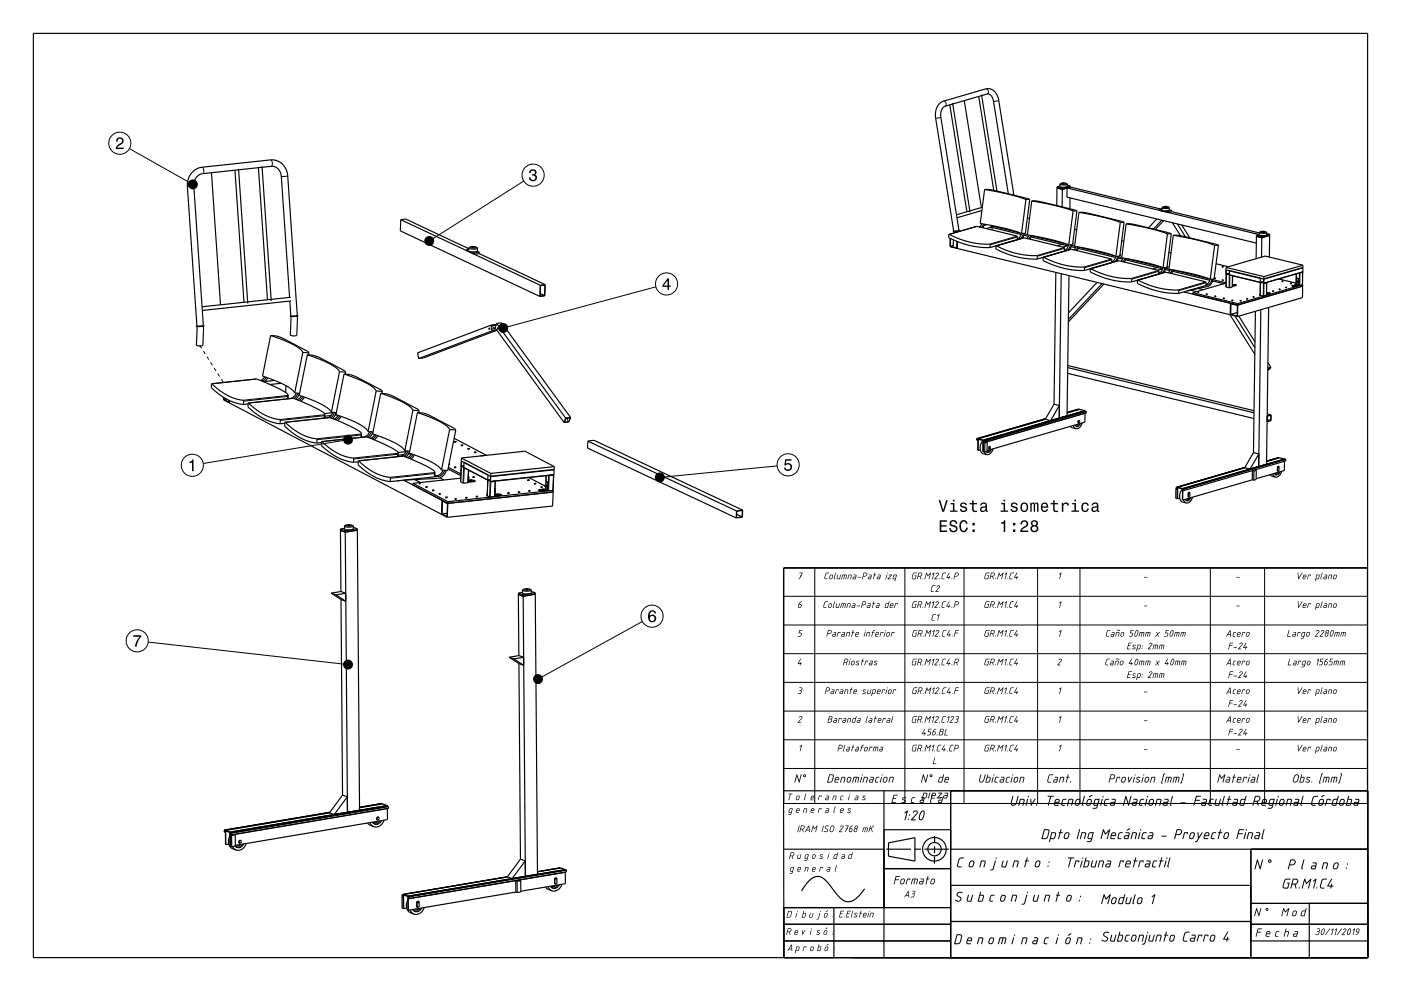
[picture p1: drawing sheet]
<svg xmlns="http://www.w3.org/2000/svg" width="420mm" height="297mm" viewBox="0 0 420 297" stroke-linecap="round" stroke-linejoin="round" font-family="sans-serif">
<g fill="none" stroke="#000" stroke-width=".35">
<path d="M10 10h400v277h-400zM284.7 31.4l5.2 32.1M285.6 30.9l5.2 32.7M289.1 30.2l5.1 32M293.4 28.9l4.5 28.1M294.2 28.4l4.7 28.9M63.4 51.8l2.7 39.6M70.4 51l2.7 39.6M71.5 50.6l2.8 40.4M77.5 50.3l2.7 39.5M78.6 49.8l2.7 40.4M295.2 56.8l-1.3 10.2 7.2 1.4 5.1 1.6"/>
<path d="M295.2 56.8l2.7 .2 10.8 2.8M295.2 56.8l7.3 1.4 5.1 1.6M302.3 58.1l-4.5-27.7-.5-1.5-.7-.6-.6-.1-13 3.8-.8 1.1-.2 1.8 5.5 34.1-1.6 .3M303.9 58.5l-4.5-28.5-.9-2.2-1.3-1-1.3-.2-13.6 4-.9 .7-.6 .9-.3 1.4-.1 1.3 5.5 34.4M307.6 59.8l-1.4 10.2M308.7 59.8l-1.3 10.1-1.2 .1M308.7 59.8h-1.1M316.9 56.3l1.6 .4M316.9 56.3l-.1 5.3M316.9 56l1.6 .4M316.9 56v.3M317.8 55.7l-.9 .3"/>
<path d="M317.8 55.2v.7l1 .2 1.1-.1v-.8M317.8 55.2l1.1 .2 1-.2M318.3 54.9h1.2M318.3 54.9l-.1 .2 .7 .1 .6-.1v-.2M318.3 54.9l-.5 .3M318.5 56.7l-.1 5.3M318.5 56.4v.3M318.6 55h.5zM319.5 54.9l.4 .3M319.9 55.5l.9 .2M320.8 59.3l-.1 3.3M320.8 56.1l-2.3 .6"/>
<path d="M320.8 56.1l27.1 6.5M320.8 55.7l-2.3 .7M320.8 55.7v.4M120.1 65.8l41.9 19.7M120.1 65.8l-.1 3.4 41.8 19.6M120.1 65.8l1.5-.2 18.9 8.9M139.9 74.7l.6 .3M139.9 74.7v.4M140.5 74.6l-.6 .1M140.5 74.3l.1 .9 1.2 .3 1.3-.2v-.9M140.5 74.3l1.4 .4 1.2-.3M141.1 74v.2l.8 .1 .7-.1v-.2"/>
<path d="M141.1 74h1.5M141.1 74l-.6 .3M141.5 74.1h.7zM141.6 75.5l.6 .3M142.2 75.8v.4l1.5-.2M142.6 74l.5 .4M143.1 75.3l.6 .3M143.7 76l19.8 9.3M143.7 75.6l-1.5 .2M143.7 75.6v.4M284.5 70.2l-.1 1 4.1 1.7 4.2 1.1 4.1 .2M284.5 70.2l8.3-2.4 12 2.9 .2 .2v.9l.5-.1"/>
<path d="M284.5 70.2l3.4 1.5 2.7 .8 3.1 .6 3 .1 .1 1M284.8 71.4v2.5l2.2 .6M285 71.5l-.1 2.3M285.8 73.6l-.9 .2M285.8 71.9v1.9M285.9 69.4l.1 .4M286.9 72.3v2l-2-.5M287 74.5l81.9 19.8M287 72.4v2.1M287.5 68.9l.1 .2-.9 .3h-.9l.1-.2M287.5 69.2v.2M293.8 67.9l-.3 .1"/>
<path d="M294.3 67l-.6 1M294.4 63.1l-7.5 2.2M294.5 62.1l-7.8 2.3M294.8 67.1l-.6 1.1M295.1 67.2l-.5 1M295.8 67.3l-.8 .2M296.8 74.2l10.2-2.9 11.9 2.9 .2 1.1 .6-.2M297.1 68.1l-1.4 .4M297.1 68.1l9 2.2M297.1 67.7l8.7 2.1M297.1 67.7v.4M297.4 67.6l-.3 .1"/>
<path d="M297.4 68.2v.7M298.3 73.8h.3M298.6 73.8v.8l4.6 1.9 3.9 .9 3.8 .2M298.6 73.8l.1-.1 3.2 1.4 3.1 .9 2.7 .5 3.1 .1 .1 1M299.4 73.4v.1M306.2 70l-.5 1.1-.7 .4M306.8 70l-.4 1-.7 .6M307 70.5l1.3 .3M307.1 70.1l.9 .2M307.1 69.9l-.6 1.5M307.4 69.6h.1M308 65.3l.6 .2"/>
<path d="M308.4 70.5l-.6 1M308.7 71.7l.6-1.1 10.6 2.6M309 70.6l-.7 1M309.1 71l11.2 2.7M309.3 60.2l-1.3 10.2 7.9 1.6 4.5 1.4M309.3 60.2l2.7 .3 10.9 2.7M309.3 60.2l7.3 1.5 5.1 1.5M310.9 77.6l10.2-2.9 12.1 2.9 .1 1.1M312.5 77.2l.2 .1M312.7 77.2v.9l4.5 1.8 4.2 1 3.7 .2M312.7 77.2l.2-.1 3.3 1.5 3.1 .9 2.7 .4 3 .1 .1 1.1M313.6 76.9h-.1"/>
<path d="M318.4 73.3l-1.4 .4M319.2 75h-.1M320 73.6l-1.4 .5M320.4 73.4l-.5 1.1-.7 .5M320.9 73.4l-.4 1-.7 .7M321.1 73.9l1.3 .3M321.2 73.5l.9 .3M321.2 73.4l-.5 1.4M321.6 73h.1M321.6 73.1h.1M321.7 73h-.1M321.7 73h.1"/>
<path d="M321.7 73.1h-.1M321.7 73l-.1 .1M321.7 63.2l-1.3 10.2M322.1 68.7l.7 .2M322.6 73.9l-.7 1M322.9 63.2l-1.4 10.2h-1.1M322.9 63.2h-1.2M322.9 75.1l.5-1.1 10.7 2.6M323.1 74l-.6 1M323.3 74.4l11.1 2.7M323.5 63.6l-1.4 10.2 7.3 1.5 5.1 1.5M323.5 63.6l2.6 .3 10.9 2.7"/>
<path d="M323.5 63.6l7.2 1.5 5.1 1.6M333.3 78.4h.1M333.8 78.5l-.5 .2M334.5 76.8l-.4 1-.8 .6M335.1 76.8l-.4 1.1-.7 .6M335.1 76.8h.1M335.2 77.3l1.4 .4M335.3 77l1 .2M335.4 76.9l-.6 1.3M335.4 76.8v.1M335.7 76.6h.1M335.7 76.5h.1"/>
<path d="M335.7 76.5v.1M335.7 76.4h.2M335.8 76.6h-.1M335.8 66.7l-1.3 10.1M335.9 76.5h-.2M335.9 76.4l-.2 .1M335.9 76.6h-.2M335.9 76.4v.1M335.9 76.5v.1M335.9 76.5h.1M336.3 72.2l.6 .1M336.7 77.3l-.6 1"/>
<path d="M337 66.6l-1.3 10.2h-1.2M337 66.6l-1.2 .1M337 78.5l.6-1 10.6 2.6M337.3 77.4l-.7 1M337.4 77.9l11.1 2.7-1.4 .4M337.6 67.1l-1.3 10.2 7.3 1.4 5.1 1.6M337.6 67.1l2.7 .2 10.8 2.7M337.6 67.1l7.3 1.4 5.1 1.6M346.8 65.6l-2.5 2.7M347.6 62.7l.8 .2M347.6 62.7v.4l2.7 .6M348.3 66l-2.5 2.6"/>
<path d="M348.4 62.9l1.2 .3 .9-.3M348.4 62.5l-.8 .2M348.4 62.2l1 .3 1.1-.3M348.4 62.2v.7M348.9 66.1l-2.6 2.7M348.9 61.9h1.2M348.9 61.9v.2l.6 .1 .6-.1v-.2M348.9 61.9l-.5 .3M349.2 62l.5 .1zM349.6 63.2l.7 .2M349.9 79.9v.1M349.9 79.9h.2"/>
<path d="M349.9 80h.1M350 70.1l-1.3 10.2M350.1 61.9l.4 .3M350.1 79.9l-.2 .1M350.1 79.9h-.2M350.1 79.9h.1M350.1 80h.1M350.1 79.9v.1M350.3 63.4v.3M350.4 75.6l.7 .2M350.5 62.9l.8 .2M350.5 62.2v.7"/>
<path d="M351.1 70l-1.3 10.2-1.1 .1M351.1 70l-1.1 .1M351.3 63.4l-1 .3M351.3 63.4l26.3 6.4M351.3 63.1l-1 .3M351.3 63.1v.3M351.5 66.7l2.4 3.9M351.7 70.5l-1.3 10.2 7.3 1.4 5.1 1.6M351.7 70.5l2.7 .2 10.9 2.8M351.7 70.5l7.3 1.5 5.1 1.5M353 67.1l2.4 3.9M354.3 67.4l2.4 3.9"/>
<path d="M364.1 73.5l-1.3 10.2M364.6 79l3.7 .9M365.3 73.5l-1.3 10.2h-1.2M365.3 73.5h-1.2M366.4 79.9l.1 .1M366.4 79.9v.1M366.4 79.9h.1M366.4 79.9h.3M366.5 80h.1M366.6 80h.1M366.7 80h.1M366.7 79.9h.1"/>
<path d="M366.7 79.9v.1M376.7 70.8l1.6 .4M376.7 70.8l-.1 6.7M376.7 70.5l1.6 .4M376.7 70.5v.3M377.4 70.3l-57.5-14v2.8l56.7 13.8M377.6 70.2l-.9 .3M377.6 69.7v.7l1 .2 1.1-.2v-.7M377.6 69.7l1.1 .2 1-.2M378.1 69.4h1.2M378.1 69.4l-.1 .2 .6 .1 .7-.1v-.2M378.1 69.4l-.5 .3"/>
<path d="M378.3 71.2l-.1 5.9M378.3 70.9v.3M378.4 69.5h.5zM379.3 69.4l.4 .3M379.7 70l.9 .2M380.6 70.6l-2.3 .6M380.6 70.6l-.1 6.4M380.6 70.2l-2.3 .7M380.6 70.2v.4M390.6 79.5v.7l-11.7 3.4M390.6 79.5l-11.7 3.4M390.6 79.5l-11.3-2.8-11.7 3.4"/>
<path d="M61 97.5l.1 .2-1.3 .2h-.9l.1-.3M61 97.8l-.2 5.7-.5 .2-1.4-.3 .1-5.5M61 97.6l-2 .1M86.8 89.1l-2.5-36.2-.6-1.9-1-.9-1.3-.3-21.2 2.4-.8 .4-.7 .8-.5 1-.1 1.2 2.9 42M86.9 90.2l.3 4.5M87.1 94.7h.1M87.2 89.1l-26.6 2.8M87.2 94.6l-.2 .1 .2 .2M87.2 94.7v.2M87.2 94.7h.1M87.2 94.9h.1M87.3 90.2l-26.6 2.8"/>
<path d="M89.1 94.5l.2 .2-2 .2M89.1 94.6l-2.9-42.5-.7-1.8-1.1-1.3-1.5-.9-1.8-.2-20.9 2.3-2.1 1-1.5 1.9-.4 2.6 2.8 42M89.1 94.7l-.1 5.8-.5 .2-1.5-.3 .2-5.5M89.2 94.5l-1.9 .2v.2M146.7 98.7h.1M146.7 98.3v.4M147.2 97.5l1.5-.2v.2M147.2 97.5l.3 1.7M147.2 97.5l-22 8.3 .3 1.7M147.5 99.2l-22 8.3M148.1 98.2l.1 .4zM148.1 98.2l.1 .4"/>
<path d="M148.6 97.4l-1.3 .4M148.6 97.4l.1 .2M148.6 97.4l-1.3 .1 .3 1.6 1.3-.2M148.9 96.9l-.5 1.4 20.7 28.3M148.9 96.9l1.5-.2 20.6 28.4M148.9 96.9l20.7 28.4M149 99l-1.5 .2M149 99l-22 8.3-1.5 .2M149.3 98.2v.4M162 88l1.3 .6M162 85.5l-.2 3.3M162 85.6l1.4-.2-.1 3.2-1.4 .2z"/>
<path d="M163.5 85.3l-.2 3.4-1.5 .1M163.5 85.3l-1.5 .2M316.5 81.6l-.5 39.5M318.1 82l-.6 43.3M320.5 82.6l-.6 42M325.1 81.1l10.1-3 12.1 3 .1 1M326.6 80.6l.3 .1M326.9 80.6l3.6 1.5 2.7 .8 2.8 .4 3.1 .2 .1 1-3.8-.2-3.9-.9-4.7-1.9zM327.7 80.3h.1M328.9 84.6l-8.6 9.1M330.4 85l-10.1 10.7M330.9 85.1l-10.6 11.3"/>
<path d="M339.2 84.5l10.2-2.9 12.1 2.9v1.1l-8.1 2.3M340.7 84.1h.3M341 84.1v.8l4.4 1.9 4.3 .9 3.7 .2M341 84.1l.1-.1 3.4 1.4 3.1 .9 2.7 .5 2.9 .1 .2 1M341.8 83.7h.1M346.9 80.2l-1.4 .4M347.9 82l-.5 .1M348.6 80.2l-.5 1.2-.7 .4M349.2 80.3l-.4 1-.7 .6M349.2 80.2v.1M349.4 80.8l1.3 .3M349.5 80.4l.9 .2"/>
<path d="M349.5 80.3l-.6 1.4M349.5 80.2v.1M350.1 80h-.2M350.9 80.8l-.7 1M351.2 82l.5-1.1 10.6 2.6M351.4 80.9l-.6 1M351.6 81.3l11.1 2.7M354.9 87.5l14 3.4v3.4M356.9 87l1.8 .4M357.6 87.7v.4l13.5 3.3M357.6 87.7l13.5 3.3M359.1 87.6h.1"/>
<path d="M359.1 87.5l.1 .1M359.1 87.5v.1M359.1 87.5h.1M359.1 87.5h.2M359.1 87.6h.2M359.2 87.6h.1M359.3 86.5l1.4 .3M359.3 87.6h-.1M359.3 87.6h.1M359.3 87.5h.1M359.3 87.5v.1M361.6 88.2h.1"/>
<path d="M361.6 88.2l.1 .1M361.7 88.1h.1M361.7 88.1h.2M361.7 88.2l.2 .1M361.7 88.2v.1M361.8 88.2h.1M361.8 88.2h-.1M361.9 88.3h-.2M361.9 88.2v.1M361.9 88.1h.1M361.9 88.1v.1M361.9 88.1v.2"/>
<path d="M362.8 83.7l-.5 1-.8 .6M363.3 83.7l-.5 1.3-1.3 .5M363.3 83.7h.1M363.5 84.2l3.4 .8M363.6 83.8l3.9 1M363.6 83.7l-.4 1.3-.9 .8-6.4 1.4M364.1 83.4h.1M364.1 83.4l.1 .1M364.1 83.3h.1M364.1 83.3h.2M364.1 83.5h.1M364.2 83.4v.1"/>
<path d="M364.2 88.8h.1M364.2 88.8l.1 .1M364.2 88.7v.1M364.2 88.7h.2M364.2 88.7h.1M364.2 88.9h.2M364.3 83.5h-.2M364.3 88.8v.1M364.3 83.4h-.1M364.3 83.4v.1M364.3 83.5h-.1M364.3 83.3v.1"/>
<path d="M364.3 83.4h.1M364.4 88.8h-.1M364.4 88.7l.1 .1M364.5 88.8l-.2 .1M364.5 88.8h-.1M364.5 88.8h.1M366.4 80h.1M366.4 84h.1M366.4 84l.1 .1M366.4 83.9v.1M366.5 83.9h-.1M366.5 83.9h.2"/>
<path d="M366.5 83.9h.1M366.5 84h.1M366.5 84v.1M366.7 84h-.2M366.7 80h-.2M366.7 84h.1M366.7 84l-.2 .1M366.7 83.9h.1M366.7 83.9v.1M366.7 89.4h.2M366.7 89.4l.2 .1M366.8 89.4h-.1"/>
<path d="M366.8 89.4h.2M366.8 89.4h.1M366.8 89.5h.2M366.9 89.4v.1M367 89.4h-.1M367 89.5h-.1M367 89.4h.1M367 89.5h.1M367 89.4v.1M367.5 84.8l-9.9 2.9M367.6 80.1v.8M367.6 80.1l11.3 2.8"/>
<path d="M367.6 82.2l-.1 3.8 1 .2 1-.2v-3.3M367.6 82.2h.1M367.6 81v1.2M367.6 80.9v1.3M367.6 80.9h.1M367.6 82.2l.9 .2M367.6 80.9l1 .3v1.2M368.5 82.4h.1M368.6 82.5h.1M368.6 82.4h-.1M368.6 82.4v.1M368.6 82.4l.1 .1"/>
<path d="M368.6 82.4h.1M368.7 82.5l10.1 2.4M368.7 81.1l9.2 2.2M368.7 94.3l7.5 11.9M368.9 94.3l2.1 .6M369 91.1l1.9 .4v3.2l-1.9-.5zM369.3 90l.1 .1M369.3 90.1h.1M369.3 90v.1M369.3 90h.1M369.3 90h.3M369.3 90.1h.2"/>
<path d="M369.4 90.1h.1M369.5 85.3h.3M369.5 90.1h-.1M369.6 90l-.2 .1M369.6 90l-.1 .1M369.6 90h.1M369.6 85.4v.1M369.6 90.1h-.1M369.8 85.5h-.2M369.8 85.3l-.2 .1M369.8 85.3h.1M369.9 85.4l-.1 .1"/>
<path d="M369.9 85.3l-.3 .1M369.9 85.3l-.1 .2M370.1 85.2h.1M370.1 85.2l-.2 .1M370.1 85.2l.5 .2M370.2 94.7l6 9.5M370.6 85.4h.1M370.6 85.4l-1.1 .3M370.6 85.4l-1.1 .5M370.9 93.7l-1.9 .5M371.1 91.4l-.1 3.5M371.1 91v.4"/>
<path d="M371.4 94.7l4.8 7.8M371.8 90.1h.1M371.8 90.2h.1M371.8 90.1v.1M371.8 90.1h.2M371.8 90.2h.2M371.9 90.1v.1M372 90.1h-.1M372 90.2h-.1M372.1 90.1h.1M372 90.1h.1M372.1 90.1l-.1 .1"/>
<path d="M373.7 89.5l.1 .1M373.7 89.6h.1M373.7 89.5v.1M373.8 89.5h-.1M373.8 89.5h.2M373.8 89.5h.1M373.8 89.6h.2M373.8 89.6h.1M374 89.5l-.2 .1M374 89.6h-.2M374 89.5h.1M374 89.6h.1"/>
<path d="M374 89.5v.1M375.7 89h.1M375.7 89l.1 .1M375.7 88.9h.1M375.7 88.9h.2M375.7 89l.2 .1M375.8 89v.1M375.9 89.1h-.1M375.9 89h-.1M375.9 89v.1M375.9 88.9h.1M375.9 89h.1"/>
<path d="M376 89l-.1 .1M376.4 93.3l-.6 42.3M377.6 88.4h.1M377.6 88.4l.1 .1M377.7 88.4h.1M377.7 88.5h.1M377.7 88.4v.1M377.8 88.3l-.1 .1M377.8 84.6l.1 .1M377.8 84.6h.1M377.8 88.5h.1M377.8 88.5l1.1 .2"/>
<path d="M377.8 83.3v.1M377.8 83.4v1.2M377.8 83.3h.1M377.9 83.4h-.1M377.9 83.4h.1M377.9 84.7l-.1 3.8M377.9 83.3h-.1M377.9 83.4l.9 .3M378 92.8l-.7 47M378.8 84.9h.1M378.8 83.7v1.2M378.9 83.7l-.1 1.2"/>
<path d="M378.9 83.6v.1M378.9 82.9v.7M379.7 88.5h.1M379.7 84.7h.1M379.7 87.8h.1M379.7 87.9h.2M379.7 87.9h.1M379.7 87.9l.2 .1M379.7 87.8v.1M379.7 84.7l-.8 .2M379.7 84.7v3.8M379.8 88h.3"/>
<path d="M379.8 87.8h.4M379.8 87.8h-.1M379.9 87.9v.1M380.2 88h-.3M380.2 87.9h-.3M380.2 87.9v.1M380.2 87.8h.1M380.2 87.8v.1M380.2 87.8v.2M380.3 87.7h.1M380.3 87.7l-.2 .1M380.3 87.7l.5 .2"/>
<path d="M380.3 92.1l-.6 47M380.8 87.9l-1.1 .3M380.8 87.9l-1.1 .4M381.5 87.3h.1M381.5 87.3l.1 .1M381.5 87.2h.1M381.6 87.2h.2M381.6 87.2h-.1M381.6 87.3l.2 .1M381.6 87.3v.1M381.8 87.4h-.2M381.8 87.3h-.2"/>
<path d="M381.8 87.2h.1M381.8 87.2v.1M381.8 87.3v.1M383.4 83.6l5.2 1.3M383.5 86.8h.1M383.5 86.7h.1M383.5 86.7v.1M383.5 86.7h.2M383.5 86.8h.2M383.6 86.7v.1M383.7 86.7h-.1M383.7 86.8h-.1"/>
<path d="M383.7 86.7h.1M383.7 86.8h.1M383.7 86.7v.1M384.3 84.3h.1M384.3 84.4h.1M384.3 84.3v.1M384.4 84.3h-.1M384.4 84.3h.2M384.4 84.3h.1M384.4 84.4h.2M384.4 84.3v.1M384.6 84.3h-.2"/>
<path d="M384.6 84.4h-.2M384.6 84.3v.1M384.6 84.3h.1M385.4 86.1l.1 .1M385.4 86.2h.1M385.4 86.1v.1M385.4 86.1h.1M385.4 86.1h.3M385.5 86.2h.1M385.7 86.2h-.2M385.7 86.1l-.2 .1M385.7 86.1v.1"/>
<path d="M385.7 86.1h.1M385.7 86.2h.1M386.9 84.9h.1M386.9 84.9l.1 .1M386.9 84.9h.2M386.9 85h.2M387 84.9h.1M387 84.9v.1M387.1 84.9h.1M387.1 84.9h-.1M387.1 85h-.1M387.1 84.9v.1"/>
<path d="M387.2 84.9h-.1M387.2 84.9l-.1 .1M387.4 85.6h.1M387.4 85.6v.1M387.4 85.5v.1M387.4 85.5h.2M387.4 85.5h.1M387.4 85.7h.1M387.4 85.7v.1l.5 .2M387.5 85.6h.1M387.6 85.6h-.1M387.6 85.5h.1"/>
<path d="M387.6 85.5v.1M388.1 85.4h.2M388.1 85.4l-.7 .3M388.1 85.4l.2 .2M388.2 85.3l-.1 .1M388.2 85.6h.4M388.2 85.3h.4M388.2 85.3h.1M388.3 85.4v.2M388.6 82.1v3.2M388.6 85.4h-.3M388.6 85.6h-.3"/>
<path d="M388.6 85.4v.2M388.6 85.3h.1M388.6 85.3l.1 .1M388.6 85.4h.1M388.7 85.4h-.1M388.7 85.4l-.1 .2M388.7 84.7l-.1 .6M388.7 84.7h.2M388.7 84.3v.4M388.7 84.3h.2M388.7 84.3h.3M388.9 84.3l.1 .3"/>
<path d="M388.9 84.7h.1M389 84.6l-.1 .1M389 84.3l.1 .2M389 84.3h-.1M389.1 84.5l-.2 .2M389.1 84.5l-.1 .1M389.3 85.5l-1.4 .5M389.3 83.5l-.6-.1v.9M389.3 83.5l-.1 1.9-1.3 .6M389.3 83.5v2M389.7 81.8h-.1M390.4 85.4l-1.1 .1"/>
<path d="M390.4 85.4h.1M390.5 81.6h.1M390.5 81.6l-.9 .2M390.5 85.3h.1M390.5 81.5v.1M390.5 85.8v3.4l-19.5 5.7M390.5 85.8l-19.4 5.6M390.5 85.3l-19.4 5.7M390.5 81.5l-11.7 3.4M390.5 85.3v.5M390.5 81.6v3.7M390.6 80.2l-.1 1.3"/>
<path d="M63.5 115l-.2 1.2 3.3 2.6 3.3 1.7 3.1 .7M63.5 115l13.4-1.4 6.6 2.8 2.2 1.2 .7 .8M63.5 115l2.3 2 2.5 1.6 2.4 .9 2.2 .5 .1 1.2M67 119.1v.7l67.1 35.2M67.1 119.7l1.5 .8v-.5M67.1 119.1v.6M67.9 119.6l-.8 .1M79.3 112.9l-1.2 1.1M79.8 113.1l-1.2 1.1M80.2 113.2l-1 1.3M81.1 100.5l-2.4 12.2 5.2 2a8.5 8.5 0 0 1 4.4 3.1M81.1 100.5l1.9 .2 1.5 .5 7.8 4.1 .3 .5"/>
<path d="M81.1 100.5l6.1 2.4a7.1 7.1 0 0 1 3.6 2.7M82.3 114l-2.9 .3M84.3 114.9l-3.4 .3M85.7 115.6l-.1 2M86.3 119.3l.4 .2M86.4 118.4l-.2 1.1M86.4 118.4l-.1 1.1M88.3 117.8l1.5 .1M88.8 117.8l-.6 1-1 .6M89.2 117.8l-.4 1-.7 .6M89.7 117.9l-.4 1-.6 .7M90.3 118.7l-.5 .7-.7 .4"/>
<path d="M90.8 105.6l-2.5 12.2M90.8 105.6l1.8 .2M90.8 118.8l-1.2 1.2M91.2 119l-1 1.3M92.1 106.3l-2.4 12.2 6 2.3a7.1 7.1 0 0 1 3.6 2.7M92.1 106.3l1.9 .2 1.5 .5 7.8 4.1 .3 .4M92.1 106.3l4.8 1.8a9.3 9.3 0 0 1 4.9 3.3M92.6 105.8l-.1 .6M101.8 111.4l-2.5 12.1M101.8 111.4l1.8 .1M103.1 112.1l-2.4 12.2 4.8 1.7a9.3 9.3 0 0 1 4.8 3.3M103.1 112.1l1.9 .2 1.5 .5 7.8 4.1 .3 .4"/>
<path d="M103.1 112.1l4.8 1.8a9.3 9.3 0 0 1 4.9 3.3M103.6 111.5l-.1 .6M112.8 117.2l-2.5 12.1M112.8 117.2l1.8 .1M114.1 117.9l-2.4 12.1 5.6 2.2a8 8 0 0 1 4.1 2.9M114.1 117.9l1.9 .1 1.5 .6 7.8 4.1 .3 .4M114.1 117.9l5.2 2a8.4 8.4 0 0 1 4.5 3M114.6 117.3l-.1 .6M320.1 111.9l55.8 13.5M320.1 110.2l55.8 13.5M320.1 109.5l55.8 13.6M380.1 110.6l.1 .3"/>
<path d="M380.1 110.4h.1M380.1 108.7l.9 1.4M380.2 110.9h-.1M381 110.1l-.9 .3M381 110.1l-.8 .8M68.7 120v.7M74.4 121.1l-1.4 .1M74.5 120.8l-.2 1.1 3.4 2.8 3 1.5 3.3 .8M74.5 120.8l13.3-1.5 7 3.1 1.9 1 .7 .8M74.5 120.8h.1M74.5 120.8l2.5 2.1 2.2 1.4 2.3 .9 2.4 .5 .1 1.3M85.4 126.8l-1.4 .2"/>
<path d="M85.5 126.6l-.2 1.1 3.3 2.7 3.3 1.6 3.1 .8M85.5 126.6l13.4-1.5 6.8 3 2.1 1.2 .6 .6M85.5 126.6l2.5 2.1 2.3 1.4 2.2 .9 2.4 .5 .1 1.3M96.4 132.6l-1.4 .2M96.5 132.3l-.2 1.2 3.3 2.6 3.1 1.7 3.3 .8M96.5 132.3l13.4-1.4 6.9 3 1.9 1.1 .7 .7M96.5 132.3l2.5 2.1 2.2 1.4 2.5 1 2.2 .5 .1 1.3M97.4 124.2l-.2 1.1M97.4 124.2l-.1 1.1M99.2 124.5l-1.9 .2M99.3 123.5l1.5 .2M99.8 123.7l-2.5 .2"/>
<path d="M99.8 123.6l-.6 1-.9 .6M100.3 123.6l-.4 .9-.8 .7M100.7 123.7l-.4 .9-.6 .8M101 124.3l-.5 .1M101.3 124.5l-.5 .6-.7 .5M101.8 124.6l-1.2 1.2M102.2 124.8l-1 1.2M107.4 138.4l-1.4 .2M107.5 138.1l-.1 1.2 3.2 2.6 3.3 1.7 3.1 .7M107.5 138.1l13.3-1.4 6.7 2.9 2.2 1.2 .7 .7M107.5 138.1l2.5 2.1 2.4 1.5 2.1 .9 2.4 .5 .1 1.2M108.3 130.8l.4 .2"/>
<path d="M108.4 129.9l-.2 1.2M108.4 129.9l-.1 1.2M110.3 129.3l1.5 .1M110.8 129.4l-.6 1-.9 .6M111.2 129.4l-.3 .9-.8 .7M111.3 129.4h-.1M111.7 129.4l-.4 1-.6 .8M112.3 130.2l-.5 .7-.7 .5M112.8 130.4l-1.2 1.2M113.2 130.6l-1 1.2M119.4 135.7l-.2 1.1M119.4 135.7l-.1 1.1"/>
<path d="M121.1 136.2l-1.8 .2M121.4 135.1l1.4 .1M121.7 135.4l-2.4 .2M121.8 135.1l-.6 1.1-.9 .5M122.3 135.2l-.4 .9-.8 .7M122.3 135.2h.1M122.7 135.3l-.4 .9-.6 .8M122.7 135.2v.1M122.8 135.3h-.1M123.3 136l-.9 .1M123.3 136l-.5 .7-.7 .5M123.8 122.9l-2.4 12.2"/>
<path d="M123.8 122.9l1.8 .2M123.8 136.2l-1.2 1.2M124.2 136.3l-1 1.3M125.1 123.6l-2.4 12.2 3.8 1.4a11.4 11.4 0 0 1 5.8 3.6l.1 .1M125.1 123.6l1.9 .2 1.5 .5 7.8 4.1 .3 .5M125.1 123.6l4.8 1.8a9.4 9.4 0 0 1 4.9 3.3M125.6 123.1l-.1 .6M134.6 139.2h.1M134.6 139.1h.1M134.6 139l.1 .1M134.6 139.1v.1M134.7 139.2h-.1"/>
<path d="M134.7 139.1h-.1M134.7 139.1h.1M134.7 139.1l-.1 .1M134.8 128.7l-2.4 12.2M134.8 128.7l1.8 .2M136.1 131.4l9.8 5.1M136.3 132.4h.1M136.3 132.4l.1 .1M136.3 132.3v.1M136.3 132.3l.3 .1M136.3 132.5h.3M136.4 132.5h.1"/>
<path d="M136.4 132.4h.1M136.4 132.4v.1M136.5 132.4v.1M136.6 132.4h.1M136.6 132.4h-.1M136.6 132.4l-.1 .1M136.6 128.9l-2.4 12.1-1.8-.1M138.3 139.8l-.2 4.6 .7 .4 1.5-.2 .2-3.7M138.3 139.8h.1M138.3 133.4l.1 .1M138.3 133.4l.1 .2M138.3 139.7l.7 .4"/>
<path d="M138.3 133.4h.1M138.3 133.5h.3M138.3 133.4h.3M138.3 137.3l.1 .8M138.3 137.3l8.8 4.6M138.3 137.3l19.1-2.1 8.8 4.6M138.3 138.1v1.7M138.3 138.1h.1M138.4 138.2l-.1 1.5M138.4 138.2h.1M138.4 138.2l.7 .5M138.4 133.6h.1"/>
<path d="M138.4 133.5h.1M138.4 133.5v.1M138.5 133.5v.1M138.6 133.4h.1M138.6 133.4l-.1 .1M138.6 133.4l-.1 .2M139.1 138.7l-.1 1.4M139.1 138.7v-.2l7.2 3.8M139.2 138.6l-.1 .1M140.3 134.5h.1M140.3 134.5l.1 .1M140.3 134.4v.1"/>
<path d="M140.3 134.6h.3M140.3 134.4h.3M140.4 134.6h.1M140.4 134.5h.1M140.4 134.5v.1M140.5 134.5v.1M140.6 134.5h.1M140.6 134.6h-.1M140.6 134.5h-.1M140.6 134.5v.1M142.3 135.5v.1M142.3 135.5h.1"/>
<path d="M142.3 135.5h.3M142.3 135.6h.3M142.3 135.6l.2 .1M142.3 135.6h.2M142.3 135.6h.1M142.5 135.6v.1M142.6 135.5h.1M142.6 135.5l-.1 .1M142.6 135.5l-.1 .2M144.3 136.6h.1M144.3 136.5v.1M144.3 136.5h.3"/>
<path d="M144.6 136.5v.1M144.6 136.6h-.3M144.6 136.6h.1M166.2 139.8l-.1 .9-19 2M166.2 139.8l-19.1 2.1M169.6 125.3l-.5 1.3M169.6 125.3l1.3-.1-.4 1.2-1.3 .2zM169.8 125.3l.7 1.1M171 125.1l-.4 1.3-1.5 .2M171 125.1l-1.4 .2M176.2 132.2l1.9-.2 44.5 20.9M176.2 132.2l-.1 2.1 44.6 20.9"/>
<path d="M176.2 132.2l44.6 20.9M292.8 131.5l.1 .4M292.8 131.5l.4 .1M292.9 131.6v.3M292.9 131.5h.1M292.9 131.5l.2 .1M293.1 131.6h.1M293.1 131.9h-.2M293.1 131.6l.1 .6M293.2 131.5v3.5M293.2 131.5l1.6 .4M293.2 135l.1-3.3 1.4 .3 .1 3.4"/>
<path d="M293.9 134.8l-.7 .2M294.7 132l-.7 1.3-.1 1.7 .6 .9 1.3 .3M294.8 135.4l.4 .1M294.8 132.5l.3 .1M294.8 131.9l.1 .6h.2M294.8 131.9v3.5M294.9 132.6l.4 .1M295.1 135.4l.7 .8M295.1 132.5h.1M295.1 132.6h.1M295.1 132.1v.5M295.1 132.1v.4"/>
<path d="M295.3 132.7l-.1 2.8M295.7 132.5h.3M296 132.5l-.1 2.8-.7 .2M296 132.5l-.7 .2M296.6 134.5h.1M296.6 133.8h.2M296.7 134.5h-.1M296.7 133.8h.1M296.7 133.8l-.3 .3 .2 .4M296.8 133.8l-.3 .3 .1 .4M296.8 133.8l.1 .4-.3 .3M297.2 134.7l-.7 .8-.5 .1-.4-.2"/>
<path d="M297.7 134.5l-.8 1.4-1.1 .3M313.4 125.7l-20.2 5.8M313.5 125.5l-20.7 6M316 121.1l-2.6 4.6M316 121.1l1.6 .4-2.6 4.6-1.6-.4M320.9 127.8l.5 .4 1.2 .3M321.7 127.5l.3 .6 .6 .4M323.2 126.7h.2M323.3 126.7h-.1M323.3 122.6l-3.4 1M323.3 122.6h.1M323.3 122.6l.3 .1"/>
<path d="M323.3 126l.2 .1M323.4 126l.1 .1M323.5 126.1l-.3 .3 .2 .3M323.5 126.1l.1 .4-.2 .2M323.5 126.1l-.4 .2 .3 .4M323.6 122.7h.1M323.9 126.9l-.8 .9h-.5l-.4-.4M324.4 126.7l-.8 1.4-1 .4M325.3 123.9l-.1 2.6-29.3 8.5M325.3 123.1l-1.6-.4-3.8 1.1M325.3 123.1l-30.5 8.8M325.3 123.1v.3"/>
<path d="M325.6 123.3h.1M325.6 123.8l-30.5 8.8M325.6 123.8h.1M325.7 123.3v.4M325.7 123.3l-30.6 8.8M375.8 135.6l1.6 .4-2.6 4.6-1.7-.4zM379.9 124l1.2 .3M379.9 125.7l1.1 .3M379.9 124.7l1.1-.3v1.6l-1.1 .3zM381.1 124.3l-.1 1.7-1.1 .4M381.1 124.3l-1.2 .4M383 139.9h.1"/>
<path d="M383 139.9v1.3M383.1 137.2h.1M383.1 137.2l-3.4 1M383.2 140v.2M383.4 137.2h.1M383.4 139.7l-.4 .2M383.4 139.7v1.4l-.4 .1M383.5 137.2l1.6 .4M383.5 137.2l-3.8 1.1M385.1 138.3l-.1 2.7-8.4 2.5M385.1 137.6h.1M385.1 137.6l-30.5 8.8"/>
<path d="M385.1 137.6l.3 .1v.4l-30.4 8.9M102.1 158.6l1.4 .5M102.1 158.6l.1 18.7M103.3 158.3l-1.2 .3M103.5 159.1l.7 84.4M103.8 157.4l-.5 .3M104.3 157.4l.6 .1zM105.3 157.3l-1.5 .1M105.3 157.3v.3l-.8 .1-.7-.1v-.2M105.3 157.3l.6 .4M105.9 157.7l-.1 .9-1.1 .2-1.4-.2v-.9M105.9 157.7l-1.2 .3-1.4-.3"/>
<path d="M105.9 158l1.2 .5M107.1 158.5l-3.6 .6M107.1 158.5v.4M107.1 158.9l-3.6 .6-1.4-.5M107.1 158.9l.7 83.9-3.6 .7M119.2 144.1h.1M119.6 144.1h-.3M123.8 144.8l10.5 5.6M123.8 144.8v.6M124.3 143.7l1.7 .9M125.7 144.9l.1 .1M125.7 144.8l.1 .1"/>
<path d="M125.7 144.8v.1M125.7 144.8h.1M125.7 145h.3M125.7 144.8h.3M125.8 145h.1M125.8 144.9h.1M125.8 144.9v.1M125.9 144.9v.1M126 144.8v.1M126 144.8h.1M126 145h-.1M126 144.9h-.1"/>
<path d="M126 144.9v.1M127.7 145.9h.1M127.7 145.9v.1M127.7 145.9h.3M127.7 146h.3M127.7 146h.2M127.7 145.9h.2M127.9 145.9v.1M128 145.9h.1M128 145.9h-.1M128 145.9l-.1 .1M129.7 146.9v.1"/>
<path d="M129.7 146.9v.2M129.7 146.9h.1M129.7 147.1h.2M129.7 146.9h.3M129.7 147h.2M129.7 147v.1M129.9 147v.1M130 146.9h.1M130 146.9l-.1 .1M130 146.9l-.1 .2M130.2 142.9l-13.2 1.4M130.2 142.9h.1"/>
<path d="M130.3 142.6l-.1 .3M130.3 142.4l.4 .2M130.4 141.5l-.2 1.4M130.4 141.5l-.1 1.1M131.6 148h.1M131.6 148l.1 .1M131.7 147.9l-.1 .1M131.7 148.1h.2M131.7 147.9l.3 .1M131.7 148h.2M131.7 148v.1M131.9 143.2l1.2 .6"/>
<path d="M131.9 148v.1M132 148h.1M132 148h-.1M132 148l-.1 .1M132.6 150l-.2 4.2M132.6 150h.1M132.7 150.2l1.5 .8-.2 3.8-1.5-.8zM132.8 140.9l-1 1.4-1.5 .3M133.3 141l-.4 .8-.8 .7-1.9 .4M133.3 141h.1M133.6 149l.1 .1M133.6 149l.1 .2"/>
<path d="M133.7 149h-.1M133.7 149h.1M133.7 149.1l.2 .1M133.7 149h.2M133.7 149.2h.2M133.7 149.1h.2M133.7 149.1v.1M133.7 141l-.7 1.5-1.4 .8-10.5 .6 13.2 7 31.5-3.4M133.9 149.1v.1M133.9 149h.1M134 149l-.1 .1M134 149l-.1 .2"/>
<path d="M134 153.9l-1.5 .1M134.3 150.4l-.2 4.6M134.3 140.5l3.9 2.1M134.4 140.1l3.8 2M136.2 140.1l.1 .1M136.2 140l.1 .1M136.2 140v.1M136.3 140h-.1M136.3 140h.2M136.3 140l.2 .1M136.3 140.2h.1M136.3 140.2h.2"/>
<path d="M136.3 140.1h.2M136.3 140.1v.1M136.4 149.5h.1M136.4 149.5l.1 .1M136.5 149.4l-.1 .1M136.5 149.6h.2M136.5 149.4h.2M136.5 140.1v.1M136.5 149.5h.2M136.5 149.5v.1M136.5 140.1h.1M136.5 140l.1 .1"/>
<path d="M136.5 140v.1M136.6 140.1l-.1 .1M136.6 140.1h.1M136.6 140.1h-.1M136.7 149.5v.1M136.7 149.4h.1M136.7 149.4l.1 .1M136.8 149.5h-.1M136.8 149.5l-.1 .1M138.1 141l.1 .1M138.1 141h.1M138.1 141.1h.1"/>
<path d="M138.1 143.3l-14.3 1.5M138.2 141.1h.1M138.2 141h-.1M139 140.2h.1M139 140.2h.2M139 140.2l8 4.1M139.1 140.2h.1M139.1 140.2h-.1M139.6 149.1l.1 .1M139.6 149.1l.1 .2M139.6 149.1h.1M139.6 149.1h.3"/>
<path d="M139.6 149.2h.3M139.7 149.3h.1M139.7 149.2h.1M139.7 149.2v.1M139.8 149.2v.1M139.9 149.1h.1M139.9 149.1l-.1 .1M139.9 149.1l-.1 .2M140.4 143.2v.1M140.4 143.3h.1M140.4 142.9h.1M140.5 142.1h.1"/>
<path d="M140.5 142.1l-.1 2.2 2-.2M140.5 142.9l.1 .1M140.5 142.9h-.1M140.6 143v.2M140.6 143v.1M140.6 143.1v.2M140.6 143.2l-.2 .3M140.6 143.2l-.2 .1M140.8 144l-.4 .1M140.8 144.1h.1M140.8 143.9l.1 .1M140.8 143.9v.2"/>
<path d="M140.8 144.1h.5M140.8 143.8v.1M140.8 143.8l.5 .1M140.9 144.1l.3 .1M140.9 144h.3M140.9 144v.1M141.2 144v.2M141.3 143.9h.1M141.4 144l.6-.1 .4 .2M141.4 143.9l-.2 .1M141.4 143.9l-.2 .3M141.8 142.9v.1"/>
<path d="M141.8 142.9v.2M141.8 142.9h.1M141.8 143.1h.1M141.8 142.9h.3M141.8 142.9l.3 .1M141.8 143.1h.3M141.8 143.1h.2M141.8 143h.2M141.8 143v.1M142 143v.1M142.1 143h-.1M142.1 142.9v.1"/>
<path d="M142.1 143l-.1 .1M142.1 143h.1M142.4 144.1h.1M142.4 144.1l.1 .2-2.2 .2M142.7 148.8h.1M142.7 148.8l.1 .1M142.8 148.7l-.1 .1M142.8 148.7h.1M142.8 148.9h.2M142.8 148.7l.3 .1M142.8 148.8h.2M142.8 148.8v.1"/>
<path d="M143 148.8v.1M143.1 148.8h.1M143.1 148.9h-.1M143.1 148.8h-.1M143.1 148.8v.1M145.9 148.4l.1 .1M145.9 148.4v.1M145.9 148.4h.1M145.9 148.6h.1M146 148.5h-.1M146 148.6h.1M146.1 148.4h-.2"/>
<path d="M146.2 143.8l.1 .2M146.2 143.8l.1 .1M146.2 144l-.2 4.6M146.2 144h.1M146.3 142.4l-.1 1.4M146.3 142.4h.1M146.3 142.3v.1M146.3 142.3h.1M146.3 142.4l.8 .4-.1 1.4M147 144.4h.1M147 144.4h.2M147 144.3h.1"/>
<path d="M147.1 142.7l-.1 1.7M147.1 141.9v.8M148.3 148.4l.1 .1M148.4 148.5h.1M148.4 147.6h.1M148.4 147.1h.1M148.4 147.1v.1M148.4 146.3h.1M148.4 144.2h.1M148.4 147.2l.1 .2M148.4 147.2h.1M148.5 147.4l-.1 .2"/>
<path d="M148.5 147.4h-.1M148.5 147.4h.1M148.5 144.2l-.2 4.6-1.5 .2-.7-.4M148.5 144.2h.1M148.5 144.2l-1.3 .2M148.8 148.2l-.5 .1M148.8 148.1l.2 .1M148.8 148.1l.2 .3M148.9 148.3l.5 .1M148.9 148.1h-.1M148.9 148.1h.1M148.9 148.1h.5"/>
<path d="M149 148.4h.3M149 148.2h.3M149 148.2v.2M149.3 148.2v.2M149.4 148.1h.1M149.5 148.1l-.2 .1M149.5 148.1l-.2 .3M149.9 148.1h.1M149.9 148.1h-.4M150 148.1l.4 .2M150.4 148.3l-2 .2M150.4 148.3v.2l-2.1 .2"/>
<path d="M152.2 147.8h.1M152.2 147.8l.1 .1M152.3 147.7l-.1 .1M152.3 147.7h.2M152.3 147.9h.2M152.3 147.8h.2M152.3 147.8v.1M152.5 147.8v.1M152.5 147.7l.1 .1M152.6 147.8h-.1M152.6 147.8l-.1 .1M155.4 147.4l.1 .1"/>
<path d="M155.4 147.4l.1 .2M155.4 147.4h.1M155.4 147.5h.3M155.4 147.4h.3M155.5 147.6h.1M155.5 147.5h.1M155.5 147.5v.1M155.6 147.5v.1M155.7 147.4h.1M155.7 147.4l-.1 .1M155.7 147.4l-.1 .2M158.2 144h.1"/>
<path d="M158.2 143.9h.1M158.2 143.9v.1M158.2 143.8v.1M158.2 143.8l.3 .1M158.2 144h.3M158.3 144h.2M158.3 143.9h.2M158.3 143.9v.1M158.5 143.9v.1M158.5 143.9h.1M158.5 147.1h.1M158.5 147.1l.1 .1"/>
<path d="M158.5 144h.1M158.6 143.1l4.8 2.6M158.6 147.1h-.1M158.6 147.2h.2M158.6 147.1h.2M158.6 147.1v.1M158.8 147.1v.1M158.8 147.1h.1M158.9 147.1h-.1M158.9 147.1l-.1 .1M160.2 144.9l.1 .1M160.2 144.9l.1 .2"/>
<path d="M160.2 144.9h.1M160.2 145h.3M160.2 144.9h.3M160.3 145.1h.1M160.3 145h.1M160.3 145v.1M160.4 145v.1M160.5 144.9h.1M160.5 144.9l-.1 .1M160.5 144.9l-.1 .2M161.7 146.7l.1 .1M161.7 146.7v.1"/>
<path d="M161.7 146.7h.1M161.7 146.7h.3M161.8 146.8h.1M162 146.7h.1M162 146.8h.1M162 146.8h-.2M162.2 146.1h.1M162.2 146h.1M162.2 146v.1M162.2 145.9v.1M162.2 146.1h.3M162.2 145.9h.3"/>
<path d="M162.3 146.1h.1M162.3 146h.1M162.3 146v.1M162.4 146v.1M162.5 145.9h.1M162.5 145.9v.1M162.5 146.7l-1.1 .2 .4 .4M162.5 146.6l.2 .1M162.5 146.6l.2 .3M162.5 146.1h-.1M162.5 146h-.1M162.5 146v.1"/>
<path d="M162.6 146.9h.1M162.6 146.6h-.1M162.6 146.6h.5M162.6 146.6l.5 .1M162.6 146.6h.1M162.7 146.9h.3M162.7 146.7h.3M162.7 146.7v.2M163 146.7v.2M163.1 146.7h-.1M163.1 146.9h-.5M163.1 146.6v.1"/>
<path d="M163.1 146.6h.1M163.1 146.6l.1 .1M163.2 146.7h-.1M163.2 146.7l-.2 .2M163.4 145.6l.2-.2 .1 .3-.1 .2-.2-.1M163.4 145.6v.2M163.4 145.6h.1M163.4 145.8l.2 .2M163.4 145.8h.1M163.5 145.4l-.1 .2M163.5 145.4h.2M163.5 145.4h.3"/>
<path d="M163.6 146l-.1 .6-.3 .1M163.6 144.4l.6 .1M163.7 145.4v.4M163.7 142.6l-.1 2.7M163.7 145.8l-.1 .2M163.8 145.4l.1 .3M163.8 145.4h-.1M163.8 145.5l.1 .2M163.9 145.8h-.1M163.9 145.7l-.3 .3M163.9 145.7l-.2 .1M164.1 147l.4 .1"/>
<path d="M164.1 147l-2.3 .3M164.2 144.5l-.1 .1-.2 2.2-2 .3-.1 .2M164.2 144.5l-.1 2.5M164.5 142.5h.2zM165.8 146.9l-.1 .1M165.8 146.9l.1 .1M165.8 147.5h.1M165.9 147l-.2 4.7-31.6 3.3M165.9 147l-31.6 3.4M165.9 142.4h.1M165.9 142.3h.1M166 142.3h.1"/>
<path d="M166 142.3l-.1 .1M166 142.3l-.2 4.6M166 142.3l-19 2.1M166.1 140.7l-.1 1.6M220.8 153.1l-.1 2.1M222.6 153l-1.7 .2-.1 1.9 1.7-.2-1.7-.8M222.6 152.9v2.1l-1.9 .2M222.6 152.9l-1.8 .2M352.5 146.6l.5 .1M352.5 146.6v2.8l.4 .1M352.6 146.1l.1 .5M352.6 146.1h.1"/>
<path d="M352.6 146.6h-.1M352.7 146.5l.2 .1M352.7 146.6h.2M352.9 146.6h.1M352.9 149.5h.1M353 146l-.1 .6M353 146l-.1 3.5M353 146l1.6 .4M353.7 149.3l-.7 .2M354.5 146.5l-.8 1.5v1.5l.6 .9 1.3 .3M354.5 146.5l.1 3.4M354.5 146.5l-1.4-.3-.1 3.3"/>
<path d="M354.6 146.4v3.5M354.6 146.4h.1M354.6 146.4v.1M354.7 146.4l.3 .2M354.7 146.5h.1M354.7 146.5l.2 .1M354.8 149.8l.3 .6 .5 .3M354.9 147h.1M354.9 147h-.3M355 146.6v.4M356.2 148.5v.3M356.2 147.6h.1"/>
<path d="M356.2 147.6l.1 1.4M356.3 147.6v1.4M356.5 149h-.1M356.5 147.7v.2M356.7 147.5l-.4 .1M356.7 147.5l-.5 .1M356.7 147.5v1.4l-.4 .1M357 149.2l-.9 .9-.5-.1-.3-.3M357.5 149l-.8 1.4-1.1 .3M373.2 140.1l-20.6 6M375.4 143.8l-20.8 6.1M375.4 143.8l.5 .1"/>
<path d="M375.5 141l.4 .2M375.5 141l-.1 2.8M375.9 141.2v2.7M376.6 141v2.7l-.7 .2M376.6 141h-1.1M376.6 141l-.7 .2M380.7 142.3l.5 .4 1.2 .3M381.5 142l.3 .6 .6 .4M383 141.2h.1M383 140.8v.3M383.2 141.2h-.1M383.7 141.4l-.8 .9h-.5l-.4-.4"/>
<path d="M384.2 141.2l-.8 1.4-1 .4M99.3 177.8l1.4 .5M99.3 177.8l2.9 1.9M100.7 178.3l3 1.9-1.5-.5M102.2 177.3l1.4 .5-2.9 .5M102.2 177.3l-2.9 .5M102.2 179.7l.5 58.6M155.4 177.7l1.4 .6M155.4 177.7l.1 18.8M155.4 178.2l1.4 .5M156.6 177.5l-1.2 .2M156.8 178.3v.4"/>
<path d="M156.8 178.7l.7 83.9v-4.6M157.2 176.5l-.6 .4M157.6 176.6h.6zM158.7 176.5h-1.5M158.7 176.5v.2l-.7 .2-.8-.1v-.3M158.7 176.5l.5 .3M159.2 176.8v1l-1.2 .2-1.3-.2-.1-.9M159.2 176.8l-1.2 .4-1.4-.3M159.2 177.2l1.3 .5M160.5 177.7l-3.7 .6M160.5 177.7l.6 84.3M160.5 178.1l-3.7 .6"/>
<path d="M410 170.3h-175.1l.1 116.7v-15h50M152.6 197l1.5 .5M152.6 197l3 1.9M154.1 197.5l2.9 1.9-1.4-.5M155.5 196.5l1.5 .5-2.9 .5M155.5 196.5l-2.9 .5M155.6 198.9l.4 58.6M102.7 238.3l-4 5.3M102.7 238.3l1.4 .5M104.1 238.8l-3.9 5.3-1.5-.5M104.1 238.8l.1 4.7M234.9 237h175.1"/>
<path d="M265 237v50M285 237v50M67.2 249.3l.1 .1M67.3 248.8v.6M67.3 248.8h.1M67.3 248.8l.3 .1v.7l-.1-.7h-.2M67.3 248.9h.1M67.5 249.3l-.2 .1M67.6 248.9l.1 4.2M67.6 248.9l1.4 .5M67.7 253.1v-4.1l1.3 .5 .1 4.1M68.6 253l-.9 .1"/>
<path d="M69 250.5l-.5 1.3 .2 1.4 .7 1 1.4 .5M69 249.4l.1 4.2M69 249.4h.1M69 250.1l.3 .2M69.1 253.6l.4 .2M69.1 249.4v.7l.2 .1M69.2 250.2h-.2l.4 .2M69.3 250.2h.1M69.3 249.7v.5M69.3 249.7h.1M69.3 250.3h.1M69.4 249.7v.5"/>
<path d="M69.4 250.2l-.1 .1M69.4 250.4l.1 3.4M69.7 253.7l.5 .7 .6 .3M70.2 250.1l.3 .1M70.5 250.2v3.4M70.5 250.2l-1.1 .2M70.5 253.6l-1 .2M71.7 252.6l.2 .1M71.7 252.6h.1M71.8 252.7h.1M72 251.9h.2M72.1 251.9h.1"/>
<path d="M72.2 251.9l-.5 .3 .2 .5M72.2 251.9l.1 .5-.4 .3M72.2 252l-.3-.1-.3 .3v.4l.4 .1M73.1 252.9l-.5 .7-.7 .4h-.8l-.6-.4M73.8 252.8l-.5 1-.8 .7-.8 .3-.9-.1M98.7 243.6l-31.1 5.3M98.9 243.4l-31.6 5.4M110.2 246.7l.6 .6 1.3 .5M110.9 246.5l.5 .8 .7 .5M113 245.6l.2 .1M113 245.6h.1M113.1 245.7h.1"/>
<path d="M113.1 245.7h.2M113.3 244.9l.2 .1M113.4 244.9l.1 .1M113.4 244.9l.2 .1M113.4 244.9l-.5 .3 .2 .5M113.5 245l-.5 .2 .2 .5M113.5 245l.1 .4-.4 .3M114.4 245.9l-.6 .8-.7 .4-.8-.1-.6-.6M114.4 240.8h.1M114.4 240.8l-6.6 1.1M114.4 240.8l.2 .1M114.6 240.9h.1"/>
<path d="M114.7 240.9l-6.9 1.2M114.7 240.9l1.5 .5M115.1 245.8l-.5 1-.7 .7-.9 .4-.9-.1M116.1 241.4l-47.1 8M116.1 242.3l.1 3.3-45.7 7.8M116.2 241.4v.3M116.2 241.4l-47.1 8M116.5 241.7l-.1 .6-47.1 8M116.5 241.7l-47.2 8M116.5 241.7l-47.1 8M156 257.5l-3.9 5.3M156 257.5l1.5 .5"/>
<path d="M157.5 258l-4 5.3-1.4-.5M235 254.5h30M265 248.7h20M265.7 254.5h7.4M274.1 254.5h2M274.3 258.1l-7.9-1.5v-4l7.9-1.5v7M277.1 254.5h7.4M280.2 256.7l-.1 2.1M280.2 253.7v2M280.2 250.6v2.1M285 254.5h125M375 254.5v32.5"/>
<path d="M120.5 268.8l.4 .1M120.5 268.8v3.3l.4 .2M120.6 268.1v.6l.3 .1M120.6 268.6h.1M120.7 268.6l.2 .1M120.7 268.7l-.2 .1M120.9 268l1.5 .6M120.9 268v.7M120.9 268.1h-.3M120.9 268.7h.1M120.9 268.8h.1M120.9 268.1v4.2"/>
<path d="M120.9 268.7v.1M120.9 272.3h.1M121 272.3v-4.1l1.3 .5 .1 4.1M121.9 272.2l-.9 .1M122.3 269.7l-.5 1.4 .2 1.4 .7 .9 1.4 .5M122.4 268.6v4.2M122.4 269.3v.1M122.4 268.6h.1M122.4 268.6v.1M122.4 268.6l.3 .1v.6M122.4 268.7l.2 .1 .1 .5M122.4 268.7v.7"/>
<path d="M122.7 269.3h.1M122.9 272.7l.5 .7 .7 .5M124.9 271.5l.1 .2M124.9 270.2h.1M124.9 270.2l.1 1.7M125 271.3l-.1 .2M125 271.5v.4M125.3 270.4v.2M125.4 271.9h-.2M125.6 270.1h.1M125.6 270.1l-.7 .1M125.6 270.1l.1 1.7-.7 .1"/>
<path d="M126.4 272.1l-.5 .7-.8 .4-.8-.1-.6-.5M127.2 272l-.5 1-.8 .7-.9 .3-.9-.1M152.1 262.8l-31.2 5.2M154.6 264l.4 .1M154.6 264v3.3M154.6 267.3l-32.2 5.5M154.6 267.3l.4 .2M155 264.1v3.4M156.1 263.9v3.4l-1.1 .2M156.1 263.9l-.4-.1-1.1 .2M156.1 263.9l-1.1 .2M163.5 265.8l.7 .7 1.2 .5"/>
<path d="M164.3 265.7l.4 .8 .7 .5M166.2 264.5l.1 .2M166.3 263.2v1.7M166.3 263.2v1.3M166.3 264.4l-.1 .1M166.3 264.5v.4M166.7 263.4l-.1 .2M166.7 264.9h-.2M166.9 263.1h.1M167 263.1l-.7 .1M167 263.1v1.7l-.7 .1M167.7 265.1l-.6 .8-.8 .4-.7-.2-.6-.5"/>
<path d="M168 260.1h.1M168 260.1l1.5 .5M168 260.1l-6.9 1.2M168.5 265l-.5 1-.7 .7-1 .3h-.9M169.5 261.4v3.4l-13.4 2.3M169.5 260.6h.1M169.5 260.6l-47.1 8M169.5 260.6l.3 .2v.5l-47.4 8.1M169.5 261.4h.1M235 277h50M250 272v15M259.2 266.4a7.1 7.1 0 0 1-4.9 3.9 5 5 0 0 1-3.8-2.8l-.7-.8a9.5 9.5 0 0 0-4-4 4 4 0 0 0-4 2.1l-1.5 2.2"/>
<path d="M265 260.3h20M285 276.2h90M285 265.3h90M375 277h35M375 270.7h35M392.5 270.7v16.3M235 282h50M375 282h35"/>
<circle cx="146.7" cy="98.6" r=".19"/>
<circle cx="149.3" cy="98.5" r=".19"/>
<circle cx="388.8" cy="84.5" r=".2"/>
<circle cx="383.2" cy="140.1" r=".09"/>
<circle cx="280.1" cy="254.5" r="3.5"/>
<circle cx="280.2" cy="254.5" r="2"/>
<circle cx="125.3" cy="270.5" r=".12"/>
<circle cx="166.6" cy="263.5" r=".12"/>
</g>
<g fill="none" stroke="#000" stroke-width=".3">
<path d="M282.1 35.1l-1.6 .3M282.8 30.3l.5 .1 .3 .5v.6l-.3 .3M295.5 26.6l.4 .1 .4 .6v.5l-.4 .4M299.4 30.1l-1.6 .3M38.8 44.6l19 10.7M58.1 55.8l-1.9 .1M60.5 50.1l.4 .3 .2 .7v.6l-.4 .3M81.1 47.9l.3 .3 .3 .7-.1 .7-.3 .2M86.3 52.7l-2 .2M157 54.3l-28.3 17.9M292.9 67.8l-8.3 2.4M304.9 70.8l-8.2 2.4"/>
<path d="M305 71l-8.2 2.4M305 71.5l.6 .2M306.7 70h.1M307 71.3l-8.3 2.4M319.1 74.2l-8.3 2.4M319.1 74.4l-8.1 2.4M319.2 75l.5 .1M320.8 73.4h.1M321.1 74.7l-8.2 2.4M333.2 77.6l-8.3 2.4M333.3 77.9l-8.2 2.3M333.3 78.4l.5 .1"/>
<path d="M335 76.8h.1M335.3 78.1l-8.3 2.4M196.6 86l-45.7 12.3M347.3 81.1l-8.2 2.4M347.4 81.3l-8.2 2.4M347.4 81.8l.6 .2M349.1 80.2l.1 .1M349.4 81.6l-8.2 2.4M361.5 84.5l-8.3 2.4M361.5 84.7l-8.1 2.4M361.6 85.3l.5 .1M363.2 83.7h.1"/>
<path d="M367.7 80.9l-.1 .1M368.5 82.5v3.7M368.5 82.4l9.3 2.2 1-.3M368.6 81.9l-1 .3v3.8M368.6 81.8l-1 .3M368.6 81.2l9.3 2.2M368.7 82.5l-.1 3.7M369.5 82.7l-.1 3.3M370.1 85.2l.5 .2M378.8 84.9l-.1 3.8M378.8 84.4l-.9 .3-.1 3.8M378.9 84.9v3.8"/>
<path d="M379.7 84.7h.1M379.7 84.7v3.8M380.3 87.7l.5 .2M387.4 85.7l.5 .2M387.4 85.7l.6 .1M388.6 84.5v.8l.6 .1M388.6 82.1v2.3M388.7 85.2l.5 .2M388.7 83.4l.5 .2M388.7 83.4l.6 .1M389.6 81.8l-.1 3.8M389.7 81.8v3.8"/>
<path d="M390.5 81.6h.1M390.5 81.6l-.1 3.8M390.6 81.4l-11.7 3.5M390.6 80.3l-11.7 3.4M59.8 103.4l.7 1M61 105.2l.5 .9M62.1 106.9l.5 .9M63.1 108.6l.6 .9M64.2 110.3l.5 .8M65.3 112l.5 .8M66.3 113.7l.7 .9M76.9 113.6l-13.4 1.4"/>
<path d="M86.3 118.8l-13.3 1.4M86.3 118.5l-13.4 1.5M87.9 119.4l-13.4 1.4M89.2 117.8v.1M97.3 124.6l-13.3 1.4M97.3 124.3l-13.4 1.4M98.9 125.1l-13.4 1.5M100.2 123.6v.1M104.3 131.8l-43.4 7.1M108.3 130.4l-13.3 1.4M108.3 130.1l-13.4 1.4M109.9 130.9l-13.4 1.5"/>
<path d="M111.2 129.4h.1M119.3 136.1l-13.3 1.5M119.3 135.9l-13.4 1.4M120.9 136.7l-13.4 1.4M122.2 135.2h.1M138.4 138.2l-.1 .1M139.1 139.7l-.8 .1-.2 4.6M139.1 139.6l-.8 .1M139.1 138.7l7.2 3.7M233 139.6l-35.2 3.5M292.9 131.5v.1M295.1 132.5h.1"/>
<path d="M295.1 132.4l-.2 .1M296.4 134.9l-.5 .3M296.9 134.7l-.6 .7h-.7M313.4 125.6l-20.3 5.9M313.5 125.5l-20.6 6M323.2 127.1l-.8 .2M323.3 122.6l-3.4 1M323.6 122.7l-3.7 1M323.6 127l-.6 .6h-.6M325.7 123.7l-30.5 8.9M385.1 137.6l-30.4 8.8M385.4 137.6l-30.5 8.9"/>
<path d="M385.5 137.7l-30.5 8.9M130.3 141.9l-13.3 1.4M130.3 141.6l-13.4 1.5M130.8 142.6l.4 .2M133.2 140.9l.1 .1M139 140.1l-.2 4.7M139.1 140.1l7.1 3.7h.8M139.2 140.2l-.2 4.6M140.4 144.3h.1M140.4 140.9l-.1 3.8M142 143.9l.4 .2M146.3 144l-.2 4.6"/>
<path d="M146.4 142.4h-.1M147 144.4l-.2 4.6M147 144.3h.1M147 143.8l-.7 .1M147.2 144.4l-.2 4.6M147.6 144.3h.1M147.7 144.3h.1M148.3 148.5h.1M148.4 144.2h.1M148.4 144.2l-.2 4.7M149.9 148.1l.5 .2M161.4 146.9l.4 .3"/>
<path d="M161.5 146.8l.4 .3M163.5 146.6l.4 .3M163.5 146.5l.5 .3M163.6 144.4l.5 .2M163.7 144.3l.4 .2M163.7 142.6v1.7M164.5 142.5l-.2 4.6M164.7 142.5l-.2 4.6M165.1 142.4h.1M165.2 142.4h.1M165.9 142.3h.1M165.9 142.4l-.2 4.6"/>
<path d="M166.1 142.2l-19.1 2.1M166.1 140.8l-19 2.1M352.9 146.6h.1M352.9 146.4l-.2 .1M354.7 146.5h.1M356.2 149.4l-.8 .2M356.7 149.2l-.6 .7h-.7M383 141.6l-.8 .2M383.4 141.5l-.6 .6h-.6M235 170.1h174.9v70.7h-174.9zM235 178.7h174.9M244.3 170.1v70.7"/>
<path d="M271.3 170.1v70.7M289 170.1v70.7M311.1 170.1v70.7M323.8 170.1v70.7M362.8 170.1v70.7M379.1 170.1v70.7M44.4 192.4l59.9 6.8M192.6 186.3l-31.3 17.2M235 187.3h174.9M235 195.9h174.9M235 204.5h174.9M235 213.1h174.9"/>
<path d="M235 221.7h174.9M235 230.3h174.9M67.4 248.9h-.1M69.1 250l.2 .1h-.2M69.3 250.2h.1M72.2 253.1l-.7 .4-.8-.2M72.7 253l-.9 .8-.7 .1-.6-.3M98.8 243.6l-31.3 5.3M98.9 243.4l-31.6 5.4M113.5 246.1l-.7 .4-.8-.1M114 246l-1.1 .9-.7-.1-.5-.4M114.4 240.8l-6.6 1.1"/>
<path d="M114.6 240.9l-6.8 1.2M116.5 242.2l-47.1 8M120.9 268.7h.1M120.9 268.6h-.2h.2M122.5 268.7h-.1M125.5 272.3l-.7 .4-.8-.2M126.1 272.2l-.5 .5-.8 .4-.6-.1-.5-.4M166.8 265.3l-.7 .4-.8-.2M167.4 265.2l-.5 .6-.7 .3-.7-.1-.5-.4M169.5 260.6l-47.1 8M169.8 260.7l-47.2 8M169.8 260.8l-47.1 8"/>
<circle cx="35.9" cy="42.9" r="3.3"/>
<circle cx="159.8" cy="52.5" r="3.3"/>
<circle cx="199.8" cy="85.1" r="3.3"/>
<circle cx="57.7" cy="139.4" r="3.3"/>
<circle cx="236.3" cy="139.3" r="3.3"/>
<circle cx="41.1" cy="192.1" r="3.3"/>
<circle cx="195.5" cy="184.7" r="3.3"/>
</g>
<g fill="#000">
<path d="M35.1 41.5a1.18 1.18 0 0 1 1.9 .3 1.18 1.18 0 0 1-1 1.6l-.8 .8h1.9v.5h-2.4a2.75 2.75 0 0 1 1.8-2.1 .69 .69 0 0 0-.5-1 .69 .69 0 0 0-.8 .8h-.4z" fill-rule="evenodd"/>
<path d="M158.9 51a1.01 1.01 0 0 1 1.6-.2 1.01 1.01 0 0 1-.1 1.6 1.12 1.12 0 0 1 .4 1.5 1.12 1.12 0 0 1-1.6 .4l-.6-.6v-.6h.4a.73 .73 0 0 0 .7 .9 .73 .73 0 0 0 .7-.8 .73 .73 0 0 0-.9-.6v-.4a.62 .62 0 0 0 .8-.4 .62 .62 0 0 0-.4-.8 .62 .62 0 0 0-.8 .6v.3h-.5z" fill-rule="evenodd"/>
<path d="M200.1 83.4l-1.5 2.1v.5h1.5v.8h.5v-.8h.5v-.4h-.5v-2.2zM200.1 84v1.6h-1.1z" fill-rule="evenodd"/>
<path d="M56.7 138.3a.77 .77 0 0 0 1-.6h.3v3.5h-.4v-2.5h-.9z" fill-rule="evenodd"/>
<path d="M235.4 137.6h1.9v.4h-1.6l-.1 1a1.21 1.21 0 0 1 1.7 .6 1.21 1.21 0 0 1-.8 1.6 1.21 1.21 0 0 1-1.5-1.1h.5a.8 .8 0 0 0 1.2 .4 .8 .8 0 0 0 .1-1.2 .8 .8 0 0 0-1.3 .2h-.4z" fill-rule="evenodd"/>
<path d="M281.7 155.9v3.5h2.2v-.4h-1.7v-1.2h1.5v-.4h-1.5v-1h1.7v-.5zM285 156.1a.96 .96 0 0 0-.3 1.1 .96 .96 0 0 0 .9 .6l.4 .1a.64 .64 0 0 1 .5 .9 .64 .64 0 0 1-1 .2l-.5-.7h-.4a1.21 1.21 0 0 0 1.4 1.3 1.21 1.21 0 0 0 .8-1.9l-1.2-.4a.62 .62 0 0 1-.2-1 .62 .62 0 0 1 1 .4l.1 .3h.5a1.19 1.19 0 0 0-.8-1.1 1.19 1.19 0 0 0-1.2 .2zM288 156.3a2.03 2.03 0 0 0 .9 3.2 1.32 1.32 0 0 0 1.2-1.4h-.4a.82 .82 0 0 1-1.1 .9 1.83 1.83 0 0 1 .3-2.7l.4 .1 .3 .6h.5a1.19 1.19 0 0 0-.8-1.1 1.19 1.19 0 0 0-1.3 .4zM291.5 158.7v.7h.7v-.7zM291.5 156.7v.8h.7v-.8z" fill-rule="evenodd"/>
<path d="M281.4 149.9l1.1 3.5h.5l1.1-3.5h-.4l-.9 3-.9-3zM285 150.8v.3h.7v1.9h-.9v.4h2.2v-.4h-.9v-2.2zM285.7 149.8v.5h.4v-.5zM288.1 150.8l-.2 .3a.96 .96 0 0 0 1.2 1.2l.3 .1a.6 .6 0 0 1-.5 .7 .6 .6 0 0 1-.7-.6h-.4a1.03 1.03 0 0 0 1.3 1 1.03 1.03 0 0 0 .6-1.4l-1.3-.5a.54 .54 0 0 1 .4-.7 .54 .54 0 0 1 .6 .5h.5a1.09 1.09 0 0 0-1.8-.6zM291.4 150v.8h-.7v.3h.7l.1 1.8a1.05 1.05 0 0 0 1.4 .6v-.4a.68 .68 0 0 1-1-.4v-1.6h1v-.3h-1v-.8zM294.2 150.8l-.3 .7h.4a.55 .55 0 0 1 .7-.6 .55 .55 0 0 1 .3 .8l-.2 .1a.91 .91 0 0 0-1.2 .5 .91 .91 0 0 0 .7 1.2l.9-.5 .1 .3 .5 .1v-.4h-.2v-1.6a1.02 1.02 0 0 0-.7-.8 1.02 1.02 0 0 0-1 .2zM294.3 152.3l1.1-.3a.77 .77 0 0 1-.2 .9 .77 .77 0 0 1-.9 .1zM300.2 150.8v.3h.7v1.9h-.9v.4h2.2v-.4h-.9v-2.2zM300.9 149.8v.5h.4v-.5zM303.3 150.8l-.2 .3a.96 .96 0 0 0 1.2 1.2l.3 .1a.6 .6 0 0 1-.5 .7 .6 .6 0 0 1-.7-.6h-.4a1.03 1.03 0 0 0 1.2 1 1.03 1.03 0 0 0 .7-1.4l-1.3-.5a.54 .54 0 0 1 .4-.7 .54 .54 0 0 1 .6 .5h.4a1.09 1.09 0 0 0-1.7-.6zM306.2 151a1.45 1.45 0 0 0-.2 1.7 1.45 1.45 0 0 0 1.6 .7 1.45 1.45 0 0 0 .6-1.8 1.45 1.45 0 0 0-1.6-.9zM306.5 151.2a.67 .67 0 0 1 .7-.2 .67 .67 0 0 1 .5 .6 .93 .93 0 0 1 .1 1 .93 .93 0 0 1-1 .4 1.36 1.36 0 0 1-.3-1.8zM308.9 150.7v2.7h.4v-2.1l.2-.3h.3l.1 .3v2.1h.4v-2.1l.4-.4 .2 .6v1.9h.4v-1.9a.69 .69 0 0 0-.5-.9l-.5 .4-.5-.4-.5 .4v-.3zM312.3 151a1.45 1.45 0 0 0-.2 1.6 1.45 1.45 0 0 0 1.4 .8l.7-.8h-.4l-.6 .5a.76 .76 0 0 1-.7-.9h1.8a1.16 1.16 0 0 0-.5-1.4 1.16 1.16 0 0 0-1.5 .2zM312.7 151.2l.2-.2a.67 .67 0 0 1 .7 .1 .67 .67 0 0 1 .2 .7h-1.3zM315.7 150v.8h-.7v.3h.7l.1 1.8a1.05 1.05 0 0 0 1.4 .6v-.4a.69 .69 0 0 1-1-.4v-1.6h1v-.3h-1v-.8zM318.3 150.7v2.7h.5v-1.6a.67 .67 0 0 1 .3-.7 .67 .67 0 0 1 .9 .2v.2h.4a.89 .89 0 0 0-.6-.9 .89 .89 0 0 0-1.1 .5v-.4zM321.4 150.8v.3h.7v1.9h-.9v.4h2.3v-.4h-.9v-2.2zM322.1 149.8v.5h.5v-.5zM324.5 151a1.45 1.45 0 0 0-.3 1.6 1.45 1.45 0 0 0 1.5 .8l.6-.5 .1-.5h-.4l-.4 .6a1.02 1.02 0 0 1-1-1 1.02 1.02 0 0 1 1-1l.4 .6h.4a1.09 1.09 0 0 0-.8-1 1.09 1.09 0 0 0-1.1 .4zM327.6 150.8l-.3 .7h.4a.55 .55 0 0 1 .7-.6 .55 .55 0 0 1 .3 .8l-.2 .1a.91 .91 0 0 0-1.3 .5 .91 .91 0 0 0 .8 1.2l.9-.5 .1 .3 .5 .1v-.4h-.2v-1.6a1.02 1.02 0 0 0-1.7-.6zM327.7 152.3l1.1-.3a.77 .77 0 0 1-.2 .9 .77 .77 0 0 1-.9 .1z" fill-rule="evenodd"/>
<path d="M300.1 156.6v.3h.8v2.5h.5v-3.5h-.4a.77 .77 0 0 1-.9 .7zM303.7 158.7v.7h.7v-.7zM303.7 156.7v.8h.7v-.8zM306.2 156.2l-.3 1h.5a.7 .7 0 0 1 .5-.9 .7 .7 0 0 1 .8 .5 .7 .7 0 0 1-.5 .9l-.3 .2a1.63 1.63 0 0 0-1.1 1.5h2.4v-.4h-1.9l.9-.8a1.17 1.17 0 0 0 .9-1.7 1.17 1.17 0 0 0-1.9-.3zM309.3 156.2l-.2 .2a.8 .8 0 0 0 .4 1.1 1.09 1.09 0 0 0-.2 1.7 1.09 1.09 0 0 0 1.6 0 1.09 1.09 0 0 0-.2-1.7 .95 .95 0 0 0 .3-1.3 .95 .95 0 0 0-1.4-.2zM309.4 158.5a.71 .71 0 0 1 1.4 0 .71 .71 0 0 1-1.4 0zM309.5 156.9a.6 .6 0 0 1 1.2 0 .6 .6 0 0 1-1.2 0z" fill-rule="evenodd"/>
<path d="M239.6 171.6l1 .1-.3 .8 .1 .2h-.2l-.6 .9 .3-.9-.1-.1 .2-.1 .4-.7h-.7z" fill-rule="evenodd"/>
<path d="M247.6 171.8l.9-.1-.9 .4-.3 1.1 .7 .2v.2h-.6l-.3-.3zM248.9 172.3l.5-.1 .3 .3-.2 .8-.3 .3h-.4l-.2-.3zM249 172.5l-.2 .7 .2 .2 .3-.1 .2-.7zM250.4 171.6l.2 .1-.4 1.9-.2-.3zM251.1 172.2l.2 .1-.1 1.1h.4l.3-1.1h.2l-.4 1.3h-.6l-.3-.2zM252.5 172.2l1.3 .1-.2 1.3-.2-.1 .2-1.1h-.3l-.4 1.2 .2-1.2h-.4l-.3 1.1-.2 .1zM254.4 172.2l.9 .2-.3 1.2-.1-.1 .1-1.1h-.4l-.3 1.1h-.2zM256 172.2h.6l.2 .2-.3 1.2h-.7l-.2-.2 .2-.5 .7-.1 .1-.3zM255.9 173.1l-.1 .3h.6l.1-.4zM257.1 172.9l1 .1-.9 .1zM258.9 171.6h.8l.3 .6-.4 .5-.8 .1-.3 .8zM259.1 171.8l-.2 .8 .6-.1 .3-.6zM260.5 172.2l.8 .2-.2 1.2-.9-.2 .2-.5 .7-.1v-.3zM260.4 173.1v.3h.5l.1-.4zM262.2 171.6l.2 .1-.1 .5 .4 .1-.5 .1-.4 1.2 .2-1.2-.2-.1 .3-.1zM263.2 172.2l.8 .2-.3 1.2h-.6l-.3-.2 .2-.5 .8-.1v-.3zM263.1 173.1v.3h.5l.1-.4zM265.8 172.2l.2 .1-.5 1.3zM265.9 171.8a.15 .15 0 0 1 .3 0 .15 .15 0 0 1-.3 0zM266.4 172.2l1 .1-1 1.1h.7v.2l-1-.1 1-1.1h-.6zM267.9 172.3h1l-.6 1.9v-.6h-.5l-.2-.3zM268 172.5l-.2 .8 .6 .1 .3-1z" fill-rule="evenodd"/>
<path d="M273.8 171.8l1.1-.1-.9 .1-.2 .3-.3 1.1 .2 .2h.6l.2-.8-.3-.1 .5-.1-.3 1.2h-.8l-.3-.3zM275.4 171.6h.7l.4 .4-.1 .5-.5 .3 .2 .8-.4-.8h-.4l-.2 .8-.2-.1zM275.5 171.8l-.2 .8 .7-.1 .2-.6zM276.5 173.5a.15 .15 0 0 1 .3 0 .15 .15 0 0 1-.3 0zM277.7 171.6l.5 .8 .9-.7-.5 1.9-.2-.1 .4-1.4-.7 .6-.3-.7-.4 1.5h-.2zM279.4 172l.7-.4-.5 2 .3-1.6-.4 .2zM280.6 171.8l.6-.2 .3 .3-.1 .4-1 1.1 .7 .2h-1l1.2-1.5-.3-.3-.5 .3zM281.5 173.5a.15 .15 0 0 1 .3 0 .15 .15 0 0 1-.3 0zM282.7 171.8l.9-.1-.9 .4-.3 1.1 .7 .2v.2h-.6l-.3-.3zM284.5 171.6l.2 .1-.7 1.3h.4l.2-.4v.4l.3 .1-.3 .1-.2 .4v-.4l-.7-.1zM285.2 173.5a.15 .15 0 0 1 .3 0 .15 .15 0 0 1-.3 0zM286.4 171.6h.8l.3 .6-.4 .5-.8 .1-.4 .8zM286.5 171.8l-.2 .8 .7-.1 .2-.6z" fill-rule="evenodd"/>
<path d="M279.5 175.6l.9-.1-.9 .4-.3 1.1 .7 .2v.2h-.6l-.3-.3zM280.9 175.6l.5-.2 .4 .3-.1 .4-1 1.1 .7 .1-1 .1 1.2-1.5-.3-.3-.5 .3z" fill-rule="evenodd"/>
<path d="M295.5 171.8l1.2-.1-1.1 .4-.2 1.3h.6l.3-.8-.3-.1 .5-.1-.3 1.2h-.8l-.3-.3zM297.2 171.6h.7l.3 .4-.1 .5-.4 .3 .1 .8-.3-.8h-.5l-.2 .8-.2-.1zM297.3 171.8l-.2 .8 .7-.1 .2-.6zM298.3 173.5a.15 .15 0 0 1 .3 0 .15 .15 0 0 1-.3 0zM299.4 171.6l.5 .8 .9-.7-.5 1.9-.1-.1 .4-1.4-.7 .6-.4-.7-.4 1.5h-.2zM301.2 172l.7-.4-.6 2 .3-1.6-.3 .2zM301.8 173.5a.15 .15 0 0 1 .3 0 .15 .15 0 0 1-.3 0zM303 171.8l.9-.1-.9 .4-.2 1.2 .6 .1v.2h-.6l-.3-.3zM304.8 171.6l.2 .1-.7 1.3h.5l.2-.4v.4l.2 .1-.3 .1-.2 .4v-.4l-.7-.1z" fill-rule="evenodd"/>
<path d="M317.5 172l.7-.4-.5 2 .3-1.6-.4 .2z" fill-rule="evenodd"/>
<path d="M343 172.9l1 .1-1 .1z" fill-rule="evenodd"/>
<path d="M370.7 172.9l1 .1-1 .1z" fill-rule="evenodd"/>
<path d="M389.1 171.6l.1 .1 .1 1.5 1-1.6 .2 .1-1.2 1.9zM390.9 172.5l-.1 .3h.6v-.3zM390.8 172.4l.5-.2 .3 .2v.6h-.9v.2l.7 .2v.2l-.9-.2zM392.2 172.2l.8 .1-.2 .3v-.2h-.4l-.5 1.2zM394.7 172.2h.7l.2 .4-.2 .8-.9 .2-.2 .6zM394.8 172.4l-.2 1 .6-.2 .2-.7zM396.3 171.6l.2 .1-.4 1.9-.3-.2zM397.1 172.2l.8 .2-.3 1.2-.9-.2 .2-.5 .7-.1 .1-.4zM397 173.1v.3h.5l.1-.4zM398.4 172.2l.9 .2-.2 1.2-.1-1.2h-.4l-.3 1.2-.2-.1zM399.9 172.4l.5-.2 .4 .2-.2 .8-.3 .4h-.4l-.3-.3zM400 172.5l-.2 .8 .3 .1 .3-.2 .2-.6-.2-.2z" fill-rule="evenodd"/>
<path d="M40 190.4h2.4v.4a5.3 5.3 0 0 0-1.5 3h-.5a5.2 5.2 0 0 1 1.5-3h-1.9z" fill-rule="evenodd"/>
<path d="M194.8 183.2a2.39 2.39 0 0 0 .2 3.2 1.16 1.16 0 0 0 1.5-.3 1.16 1.16 0 0 0-.2-1.6 1.16 1.16 0 0 0-1.5 .1 1.03 1.03 0 0 1 .8-1.3l.4 .1 .2 .5h.5a1.12 1.12 0 0 0-.7-1 1.12 1.12 0 0 0-1.2 .3zM194.7 185.4a.75 .75 0 0 1 1.5 0 .75 .75 0 0 1-1.5 0z" fill-rule="evenodd"/>
<path d="M239.6 188.8h.9l-.7 .2-.2 .6 .6 .1 .1 .4-.3 .6-.8 .1v-.2l.7-.1 .2-.4-.1-.3-.6-.1z" fill-rule="evenodd"/>
<path d="M239.6 181.2l-.2 .7 .4 .1 .3-.7zM239.7 180.5l.7-.2-.7 .6 .5 .2 .1 .3-.2 .6-.5 .2-.4-.4z" fill-rule="evenodd"/>
<path d="M240 197.4l.1 .1-.7 1.3h.5l.2-.4v.4l.3 .1-.4 .1-.2 .4v-.4l-.7-.1z" fill-rule="evenodd"/>
<path d="M247.3 180.4l.9-.1-.9 .4-.3 1.1 .7 .2v.2h-.6l-.3-.3zM248.6 180.9l.5-.1 .3 .3-.2 .8-.3 .3h-.4l-.2-.3zM248.7 181.1l-.2 .7 .2 .2 .3-.1 .2-.7-.1-.2zM250.1 180.2l.2 .1-.4 1.9-.2-.3zM250.8 180.8l.2 .1-.2 1.1h.5l.3-1.1h.2l-.4 1.3h-.7l-.2-.2zM252.3 180.8l1.2 .1-.2 1.3-.2-.1 .2-1.1h-.3l-.4 1.2 .2-1.2h-.4l-.5 1.2zM254.1 180.8l.9 .2-.3 1.2v-1.2h-.4l-.4 1.1h-.1zM255.7 180.8h.6l.2 .2-.3 1.2h-.7l-.2-.2 .2-.5 .7-.1 .1-.3zM255.6 181.7l-.1 .3h.6l.1-.4zM256.8 181.5l1 .1-.9 .1zM258.6 180.2h.8l.3 .6-.4 .5-.8 .1-.3 .8zM258.8 180.4l-.2 .8 .6-.1 .3-.5zM260.2 180.8l.8 .2-.3 1.2-.8-.2 .1-.5 .8-.1v-.3zM260.1 181.7v.3h.5l.1-.4zM261.9 180.2l.2 .1-.1 .5 .4 .1-.5 .1-.4 1.2 .2-1.2-.2-.1 .3-.1zM262.9 180.8l.8 .2-.3 1.2-.9-.2 .2-.5 .8-.1v-.3zM262.8 181.7v.3h.5l.1-.4zM265.5 180.9l.8-.1 .3-.6-.5 2-.9-.2zM265.7 181.1l-.3 .8 .6 .1 .3-1zM267.1 181.1l-.1 .3h.6v-.4zM267 181l.5-.2 .3 .2v.6h-.9v.2l.7 .2v.2l-.9-.2zM268.4 180.8l.8 .1-.1 .3-.6-.2-.4 1.2z" fill-rule="evenodd"/>
<path d="M248.3 188.8l.8 .1 .2 .5-.3 .5-.9 .1-.3 .8zM248.4 189l-.2 .8 .7-.1 .2-.5zM249.9 189.4l.8 .2-.3 1.2h-.7l-.2-.2 .2-.5 .7-.1 .1-.4zM249.8 190.3l-.1 .3h.6l.1-.4zM251.2 189.4l.8 .1-.1 .3-.1-.2h-.4l-.5 1.2zM252.5 189.4h.6l.3 .2-.3 1.2-.9-.2 .2-.5 .7-.1v-.4zM252.4 190.3v.3h.5l.2-.4zM253.9 189.4l.9 .2-.3 1.2-.1-.1 .2-1-.1-.1h-.5l-.3 1.1h-.2zM255.7 188.8l.2 .1-.1 .5 .3 .1-.4 .1-.4 1.2 .2-1.2-.2-.1 .2-.1zM256.8 189.7l-.2 .3h.7l-.1-.4zM256.6 189.6l.6-.2 .3 .2-.1 .6h-.8l-.1 .2 .7 .2v.2l-.9-.2zM259.3 189.4l.2 .1-.5 1.3zM259.4 189a.15 .15 0 0 1 .3 0 .15 .15 0 0 1-.3 0zM259.9 189.4l.9 .2-.3 1.2-.1-.1 .2-1-.1-.1h-.4l-.4 1.1h-.1zM261.8 188.9h.5l-.5 .2v.3l.3 .1-.4 .1-.4 1.2 .2-1.2-.2-.1zM262.8 189.7l-.2 .3h.7l-.1-.4zM262.6 189.6l.6-.2 .3 .2-.1 .6h-.8l-.1 .2 .7 .2v.2l-.9-.2zM264.1 189.4l.7 .1-.1 .3-.1-.2h-.4l-.4 1.2zM265.3 189.4l.2 .1-.5 1.3zM265.4 189a.15 .15 0 0 1 .3 0 .15 .15 0 0 1-.3 0zM266 189.5l.5-.1 .3 .3-.1 .7-.4 .4-.6-.3zM266.1 189.7l-.2 .7 .2 .2 .3-.1 .2-.7-.2-.2zM267.4 189.4l.8 .1-.2 .3-.1-.2h-.4l-.4 1.2z" fill-rule="evenodd"/>
<path d="M253.2 197.5l.7-.1 .4 .3-.1 .6-.4 .3 .1 .8-.3-.8h-.5l-.2 .8-.2-.1zM253.4 197.6l-.2 .8 .7-.1 .2-.5zM254.7 198l.2 .1-.4 1.3zM254.8 197.6a.15 .15 0 0 1 .3 0 .15 .15 0 0 1-.3 0zM255.4 198.1l.6-.1 .2 .3-.1 .8-.4 .3-.6-.3zM255.5 198.3l-.2 .7 .2 .2 .4-.1 .2-.7-.2-.2zM256.8 198.1l.9 .1-.8 .1 .6 .6-.2 .5-.8-.1 .8-.2-.6-.6zM258.6 197.4l.2 .1-.1 .5 .3 .1-.4 .1-.4 1.2 .2-1.2-.2-.1 .2-.1zM259.5 198l.8 .1-.2 .3v-.2h-.5l-.4 1.2zM260.8 198l.8 .2-.2 1.2-.9-.2 .2-.5 .7-.1v-.3zM260.7 198.9v.3h.5l.1-.4zM262.2 198.1l.4-.1 .5 .2-.8 .1 .6 .6-.2 .5-.8-.1 .8-.2-.6-.6z" fill-rule="evenodd"/>
<path d="M273.8 180.4l1.1-.1-.8 .1-.3 .3-.3 1.1 .2 .2h.6l.2-.8-.3-.1 .5-.1-.3 1.2h-.8l-.3-.3zM275.4 180.2h.7l.4 .4-.1 .5-.5 .3 .2 .8-.4-.8h-.4l-.2 .8-.2-.1zM275.5 180.4l-.2 .8 .7-.1 .2-.5zM276.5 182.1a.15 .15 0 0 1 .3 0 .15 .15 0 0 1-.3 0zM277.7 180.2l.5 .8 .9-.7-.6 1.9-.1-.1 .4-1.4-.7 .6-.3-.7-.4 1.5h-.2zM279.4 180.6l.7-.4-.5 2 .3-1.6-.4 .2zM280.6 180.4l.5-.2 .4 .3-.2 .5-.9 1 .7 .2h-1l1.2-1.5-.3-.3-.5 .3zM281.5 182.1a.15 .15 0 0 1 .3 0 .15 .15 0 0 1-.3 0zM282.7 180.4l.9-.1-.9 .4-.3 1.1 .7 .2v.2h-.6l-.3-.3zM284.5 180.2l.2 .2-.7 1.2h.4l.3-.4-.1 .4 .3 .1-.3 .1-.2 .4v-.4l-.7-.1zM285.2 182.1a.15 .15 0 0 1 .3 0 .15 .15 0 0 1-.3 0zM286.4 180.2h.8l.3 .6-.4 .5-.8 .1-.4 .8zM286.5 180.4l-.2 .8 .7-.1 .2-.5z" fill-rule="evenodd"/>
<path d="M273.8 197.6l1.1-.1-.8 .1-.3 .3-.3 1.1 .2 .2h.6l.2-.8-.3-.1 .5-.1-.3 1.2h-.8l-.3-.3zM275.4 197.4h.7l.4 .4-.1 .5-.5 .3 .2 .8-.4-.8h-.4l-.2 .8-.2-.1zM275.5 197.6l-.2 .8h.7l.2-.6zM276.5 199.3a.15 .15 0 0 1 .3 0 .15 .15 0 0 1-.3 0zM277.7 197.4l.5 .8 .9-.7-.6 1.9-.1-.1 .4-1.4-.7 .6-.3-.7-.4 1.5h-.2zM279.4 197.8l.7-.3-.5 1.9 .3-1.6-.4 .2zM280.6 197.6l.5-.2 .4 .3-.1 .4-1 1.1 .7 .2h-1l1.2-1.5-.3-.3-.5 .3zM281.5 199.3a.15 .15 0 0 1 .3 0 .15 .15 0 0 1-.3 0zM282.7 197.6l.9-.1-.9 .4-.3 1.1 .7 .2v.2h-.6l-.3-.3zM284.5 197.4l.2 .1-.7 1.3h.4l.2-.4v.4l.3 .1-.3 .1-.2 .4v-.4l-.7-.1zM285.2 199.3a.15 .15 0 0 1 .3 0 .15 .15 0 0 1-.3 0zM286.4 197.5l.7-.1 .3 .4-.1 .5-.4 .3 .1 .8-.3-.8h-.4l-.3 .8-.1-.1zM286.5 197.6l-.2 .8h.6l.3-.6z" fill-rule="evenodd"/>
<path d="M273.9 189l1.1-.1-.8 .1-.3 .3-.3 1 .2 .3h.6l.2-.8-.3-.1 .5-.1-.3 1.2h-.8l-.3-.3zM275.5 188.8h.8l.3 .3-.2 .6-.4 .3 .2 .8-.4-.8h-.4l-.2 .8-.2-.1zM275.6 189l-.2 .8 .8-.1 .1-.5zM276.7 190.7a.13 .13 0 0 1 .2 0 .13 .13 0 0 1-.2 0zM277.8 188.8l.5 .8 .9-.7-.5 1.9-.2-.1 .4-1.4-.7 .6-.3-.7-.4 1.5h-.2zM279.5 189.2l.7-.3-.6 1.9 .4-1.6-.4 .2zM280.7 189l.7-.1 .2 .5-1.1 1.2h.6l.1 .2h-1l1.2-1.5-.3-.3-.5 .3zM281.6 190.7a.15 .15 0 0 1 .3 0 .15 .15 0 0 1-.3 0zM282.8 189l.9-.1-.9 .4-.3 1.1 .7 .2v.2h-.6l-.3-.3zM284.6 188.8l.2 .1-.7 1.3h.4l.2-.4 .1 .4 .2 .1-.3 .1-.2 .4v-.4l-.7-.1zM285.3 190.7a.15 .15 0 0 1 .3 0 .15 .15 0 0 1-.3 0zM286.5 188.8l1 .1-.9 .1-.1 .6 .8 .2h-.9l-.3 1z" fill-rule="evenodd"/>
<path d="M279.7 184.2l.9-.1-.9 .4-.3 1.1 .7 .2v.2h-.6l-.3-.3zM281 184.4l.7-.4-.6 2 .3-1.6-.3 .2z" fill-rule="evenodd"/>
<path d="M295.5 180.4l1.2-.1-1.1 .4-.2 1.3h.6l.3-.8-.3-.1 .5-.1-.4 1.2h-.7l-.3-.3zM297.2 180.2h.7l.3 .4-.1 .5-.4 .3 .1 .8-.3-.8h-.5l-.2 .7h-.2zM297.3 180.4l-.2 .8 .7-.1 .2-.5zM298.3 182.1a.15 .15 0 0 1 .3 0 .15 .15 0 0 1-.3 0zM299.4 180.2l.5 .8 .9-.7-.5 1.9-.1-.1 .4-1.4-.7 .6-.4-.7-.4 1.5h-.2zM301.2 180.6l.7-.4-.6 2 .3-1.6-.3 .2zM301.8 182.1a.15 .15 0 0 1 .3 0 .15 .15 0 0 1-.3 0zM303 180.4l.9-.1-.9 .4-.2 1.2 .6 .1v.2h-.6l-.3-.3zM304.8 180.2l.2 .1-.7 1.3h.5l.2-.4v.4l.2 .1-.3 .1-.2 .4v-.4l-.7-.1z" fill-rule="evenodd"/>
<path d="M295.5 189l1.2-.1-1.1 .4-.3 1.1 .1 .2h.6l.3-.8-.3-.1 .5-.1-.4 1.2h-.7l-.3-.3zM297.2 188.8h.7l.3 .4-.1 .5-.4 .3 .1 .8-.3-.8h-.5l-.2 .7h-.2zM297.3 189l-.2 .8h.6l.3-.6zM298.3 190.7a.15 .15 0 0 1 .3 0 .15 .15 0 0 1-.3 0zM299.4 188.8l.5 .8 .9-.7-.5 1.9-.1-.1 .4-1.4-.7 .6-.4-.7-.4 1.5h-.2zM301.2 189.2l.7-.3-.6 1.9 .3-1.6-.3 .2zM301.8 190.7a.15 .15 0 0 1 .3 0 .15 .15 0 0 1-.3 0zM303 189l.9-.1-.9 .4-.2 1.2 .6 .1v.2h-.6l-.3-.4zM304.8 188.8l.2 .1-.7 1.3h.5l.2-.4v.4l.2 .1-.3 .1-.2 .4v-.4l-.7-.1z" fill-rule="evenodd"/>
<path d="M295.5 197.6l1.2-.1-1.1 .4-.2 1.3h.6l.3-.8-.3-.1 .5-.1-.3 1.2h-.8l-.3-.3zM297.1 197.5l.8-.1 .3 .4-.1 .5-.4 .3 .1 .8-.3-.8h-.5l-.2 .8-.2-.1zM297.3 197.6l-.2 .8h.6l.3-.6zM298.3 199.3a.15 .15 0 0 1 .3 0 .15 .15 0 0 1-.3 0zM299.4 197.4l.5 .8 .9-.7-.5 1.9-.1-.1 .4-1.4-.7 .6-.4-.7-.4 1.5h-.2zM301.2 197.8l.7-.3-.6 1.9 .3-1.6-.3 .2zM301.8 199.3a.15 .15 0 0 1 .3 0 .15 .15 0 0 1-.3 0zM303 197.6l1-.1-1 .4-.2 1.2 .6 .1v.2h-.6l-.2-.3zM304.8 197.4l.2 .1-.7 1.3h.5l.2-.4v.4l.2 .1-.3 .1-.2 .4v-.4l-.7-.1z" fill-rule="evenodd"/>
<path d="M317.4 197.6l.6-.2 .3 .3-.1 .4-.9 1.1h.6v.2h-1l1.2-1.5-.2-.3-.5 .3z" fill-rule="evenodd"/>
<path d="M317.5 180.6l.7-.4-.5 2 .3-1.6-.4 .2z" fill-rule="evenodd"/>
<path d="M317.5 189.2l.7-.3-.6 1.9 .4-1.6-.4 .2z" fill-rule="evenodd"/>
<path d="M331.8 197.6l.9-.1-.9 .4-.3 1.2 .7 .1v.2h-.6l-.3-.3zM333.1 198l.8 .2-.3 1.2h-.6l-.2-.2 .2-.5 .7-.1v-.3l-.6-.1zM333 198.9v.3h.5l.1-.4zM334.5 198l.9 .2-.3 1.2-.2-.1 .3-1-.2-.1h-.4l-.3 1.1h-.2zM334.6 197.4l.3-.1 .7 .2-.3 .2zM335.9 198.2l.6-.2 .3 .3-.2 .8-.3 .3h-.4l-.2-.3zM336.1 198.3l-.2 .7 .2 .2 .3-.1 .2-.7-.1-.2zM339.2 197.4l.2 .2-.8 1.2h.5l.2-.4v.4l.3 .1-.3 .1-.2 .4v-.4l-.7-.1zM340.7 197.7l-.4 1.3a.28 .28 0 0 0 .3 .2 .28 .28 0 0 0 .2-.4l.3-1zM340.5 197.6a.48 .48 0 0 1 .8 0 .48 .48 0 0 1-.1 .7 .85 .85 0 0 1-1 1l-.1-.8zM341.7 198l1.3 .1-.2 1.3-.2-.1 .3-1-.2-.1h-.2l-.4 1.2 .2-1.2h-.4l-.3 1.1-.2 .1zM343.6 198l1.3 .1-.3 1.3-.1-.1 .2-.9-.1-.2h-.2l-.4 1.2 .1-1.2h-.4l-.3 1.1-.1 .1zM346.7 198l.3 .5 .7-.4-.6 .6 .2 .7-.3-.5-.7 .4 .6-.6zM350 197.4l.1 .1-.7 1.3h.5l.2-.4v.4l.3 .1-.4 .1-.2 .4v-.4l-.7-.1zM351.5 197.7l-.4 1.3a.28 .28 0 0 0 .3 .2 .28 .28 0 0 0 .2-.4l.2-1-.1-.2zM351.3 197.6a.49 .49 0 0 1 .7 0 .49 .49 0 0 1 0 .7 .85 .85 0 0 1-1.1 1v-.9zM352.5 198l1.3 .1-.3 1.3-.1-.1 .2-.9-.1-.2h-.2l-.4 1.2 .2-1.2h-.5l-.3 1.1-.1 .1zM354.4 198l1.2 .1-.2 1.3-.2-.1 .3-.9-.2-.2h-.2l-.4 1.2 .2-1.2h-.4l-.3 1.2h-.2z" fill-rule="evenodd"/>
<path d="M332 189l.9-.1-.9 .4-.3 1.2 .7 .1v.2h-.6l-.3-.4zM333.3 189.4h.6l.2 .2-.3 1.2-.8-.2 .2-.5 .7-.1v-.4zM333.2 190.3v.3h.5l.1-.4zM334.7 189.4l.9 .2-.3 1.2v-1.2h-.5l-.3 1.2-.2-.1zM334.8 188.8l1 .1-.3 .2zM336.1 189.6l.6-.2 .3 .3-.1 .7-.4 .4-.6-.3zM336.3 189.7l-.2 .8 .2 .1 .4-.2 .1-.6-.2-.2zM339 188.8h.9l-.8 .2-.1 .6 .5 .1 .2 .4-.3 .6-.9 .1v-.2l.8-.1 .2-.4-.1-.3-.7-.1zM340.7 189.1l-.4 1.3a.28 .28 0 0 0 .3 .2 .28 .28 0 0 0 .2-.4l.3-1zM340.5 189a.48 .48 0 0 1 .8 0 .48 .48 0 0 1-.1 .7 .84 .84 0 0 1-1 1l-.1-.8zM341.7 189.4l1.3 .1-.2 1.3-.2-.1 .1-1.1h-.2l-.4 1.2 .2-1.2h-.4l-.5 1.2zM343.6 189.4l1.3 .1-.3 1.3-.1-.1 .1-1.1h-.2l-.4 1.2 .1-1.2h-.4l-.4 1.2zM346.7 189.4l.3 .5 .7-.4-.6 .6 .2 .7-.3-.5-.6 .5 .5-.7zM349.5 188.8h.9l-.7 .2-.2 .6 .6 .1 .1 .4-.3 .6-.8 .1v-.2l.7-.1 .2-.4-.1-.3-.6-.1zM351.3 189.1l-.5 1.3a.28 .28 0 0 0 .4 .2 .28 .28 0 0 0 .2-.4l.2-1zM351.2 188.9a.52 .52 0 0 1 .7 .2 .52 .52 0 0 1-.1 .7 .74 .74 0 0 1-.3 .8 .74 .74 0 0 1-.8 0v-.9zM352.3 189.4l1.3 .1-.3 1.3-.1-.1 .1-1.1h-.2l-.4 1.2 .1-1.2h-.4l-.4 1.2zM354.1 189.4l1.3 .1-.2 1.3-.2-.1 .2-1.1h-.3l-.4 1.2 .2-1.2h-.4l-.5 1.2z" fill-rule="evenodd"/>
<path d="M338.4 192.6l1 .1-.9 .1-.2 .6 .6 .1-.6 .1-.2 .8 .8 .2h-1zM339.7 193.3l.8 .1-.7 .1 .6 .6-.3 .5-.8-.1 .9-.2-.6-.6zM341.1 193.2h.8l.1 .4-.2 .8-.9 .2-.2 .6zM341.2 193.4l-.2 1 .7-.2 .1-.7zM342.2 194.4a.15 .15 0 0 1 .3 0 .15 .15 0 0 1-.3 0zM342.4 193.6a.15 .15 0 0 1 .3 0 .15 .15 0 0 1-.3 0zM344.6 192.8l.5-.2 .4 .3-.2 .5-.9 1h.6v.2h-.9l1.2-1.5-.2-.3-.6 .3zM345.9 193.2l1.3 .1-.3 1.3-.1-.1 .1-1.1h-.3l-.4 1.2 .2-1.2h-.4l-.5 1.2zM347.7 193.2l1.3 .1-.2 1.3-.2-.1 .1-1.1h-.2l-.4 1.2 .2-1.2h-.4l-.5 1.2z" fill-rule="evenodd"/>
<path d="M343 181.5l1 .1-1 .1z" fill-rule="evenodd"/>
<path d="M368.7 192.6l1 .1-.8 .1-.2 .6 .8 .1-.8 .1-.4 1zM369.8 193.9l1 .1-.9 .1zM371.7 192.8l.5-.2 .3 .3-.1 .4-1 1.1 .7 .2h-.9l1.1-1.5-.2-.3-.5 .3zM373.5 192.6l.2 .1-.8 1.3h.5l.2-.4v.4l.3 .1-.3 .1-.2 .4v-.4l-.7-.1z" fill-rule="evenodd"/>
<path d="M368.7 189.2l-.5 .9h.6zM368.7 188.8l.2 .1 .1 1.9h-.1l-.1-.5h-.7l-.5 .5zM369.8 189.5h.8l-.7 .3-.2 .7 .5 .1v.2l-.7-.2zM371.2 189.7l-.1 .3h.6v-.4zM371.1 189.5l.5-.1 .3 .3v.5h-.9v.2l.1 .2h.6v.2l-.9-.2zM372.5 189.4l.8 .1-.1 .3-.1-.2h-.4l-.5 1.2zM373.8 189.5l.5-.1 .3 .3-.1 .8-.4 .3-.6-.3zM373.9 189.7l-.2 .8 .2 .1 .4-.2 .1-.6z" fill-rule="evenodd"/>
<path d="M368.7 197.8l-.5 .9h.6zM368.7 197.4l.2 .1 .1 1.9h-.1l-.1-.5h-.7l-.5 .5zM369.8 198.1h.8l-.7 .3-.2 .7 .5 .1v.2l-.7-.2zM371.2 198.3l-.1 .3h.6v-.4zM371.1 198.1l.5-.1 .3 .2v.6h-.9v.2l.1 .2h.6v.2l-.9-.2zM372.5 198l.8 .1-.1 .3-.1-.2h-.4l-.5 1.2zM373.8 198.1l.6-.1 .2 .3-.1 .8-.4 .3-.6-.3zM373.9 198.3l-.2 .8 .2 .1 .4-.2 .1-.6z" fill-rule="evenodd"/>
<path d="M370.7 181.5l1 .1-1 .1z" fill-rule="evenodd"/>
<path d="M386.4 188.8l.1 .1-.4 1.7 .8 .1-1 .1zM387.7 189.4l.9 .2-.3 1.2-.9-.2 .2-.5 .7-.1 .1-.4zM387.6 190.3v.3h.6l.1-.4zM389.1 189.4l.8 .1-.1 .3-.1-.2h-.4l-.5 1.2zM390.4 189.5h.9l-.4 1.7-.9 .2v-.2h.6l.2-.4-.7-.2zM390.5 189.7l-.2 .8 .5 .1 .3-1zM391.8 189.5l.6-.1 .3 .3-.2 .8-.3 .3h-.4l-.3-.3zM392 189.7l-.3 .7 .3 .2 .3-.2 .2-.6-.2-.2zM394.7 189l.5-.2 .3 .3-.1 .4-.9 1.1 .7 .1-1 .1 1.2-1.5-.3-.3-.5 .3zM396.1 189l.6-.2 .3 .5-1.1 1.3h.7v.2h-.9l1.1-1.5-.2-.3-.5 .3zM397.6 188.9l.6-.1 .3 .4-.4 .5v.9l-.6 .2-.4-.4zM397.5 189.9l-.2 .6 .4 .1 .3-.7zM397.6 189.3a.33 .33 0 0 0 .6 0 .33 .33 0 0 0-.6 0zM399.3 189.1l-.4 1.3a.28 .28 0 0 0 .3 .2 .28 .28 0 0 0 .2-.4l.2-1-.1-.2zM399.1 189a.49 .49 0 0 1 .7 0 .49 .49 0 0 1 0 .7 .84 .84 0 0 1-1.1 1v-.9zM400.3 189.4l1.3 .1-.3 1.3-.1-.1 .2-.9-.1-.2h-.2l-.4 1.2 .2-1.2h-.5l-.3 1.1-.1 .1zM402.1 189.4l1.3 .1-.2 1.3-.2-.1 .3-.9-.2-.2h-.2l-.4 1.2 .2-1.2h-.4l-.3 1.1-.2 .1z" fill-rule="evenodd"/>
<path d="M386.6 197.4l.1 .1-.4 1.7 .8 .2h-1zM387.9 198l.9 .2-.3 1.2-.9-.2 .2-.5 .7-.1v-.4zM387.9 198.9l-.1 .3h.6l.1-.4zM389.3 198l.8 .1-.1 .3-.1-.2h-.4l-.5 1.2zM390.6 198.1h1l-.5 1.7-.9 .2v-.2h.6l.2-.4-.7-.2zM390.7 198.3l-.2 .8 .6 .1 .2-1zM392.1 198.1l.5-.1 .3 .3-.2 .8-.3 .3-.6-.3zM392.2 198.3l-.3 .8 .3 .1 .3-.2 .2-.6zM394.7 197.8l.7-.3-.5 1.9 .3-1.6-.4 .2zM395.9 197.4l.9 .1-.8 .1-.1 .6 .5 .1 .2 .4-.4 .6-.8 .1v-.2l.8-.1 .2-.4-.1-.3-.6-.1zM397.3 198.4l-.2 .7 .4 .1 .3-.7zM397.4 197.7l.7-.2-.8 .7 .7 .2-.1 .7-.6 .3-.4-.4zM398.8 197.4l.9 .1-.8 .1-.1 .6 .5 .1 .2 .4-.3 .6-.9 .1v-.2l.8-.1 .2-.4-.1-.2-.6-.2zM400.1 198l1.3 .1-.3 1.3-.1-.1 .2-.9-.1-.2h-.3l-.3 1.2 .1-1.2h-.4l-.3 1.1-.2 .1zM401.9 198l1.3 .1-.2 1.3-.2-.1 .3-1-.2-.1h-.2l-.4 1.2 .2-1.2h-.4l-.3 1.2h-.2z" fill-rule="evenodd"/>
<path d="M389.1 180.2l.1 .1 .1 1.5 1-1.6 .2 .1-1.2 1.9zM390.9 181.1l-.1 .3h.6v-.4zM390.8 181l.5-.2 .3 .2v.6h-.9v.2l.7 .2v.2l-.9-.2zM392.2 180.8l.8 .1-.1 .3-.5-.2-.5 1.2zM394.7 180.8h.7l.2 .4-.2 .8-.9 .2-.2 .6zM394.8 181l-.2 1 .6-.2 .2-.7zM396.3 180.2l.2 .1-.4 1.9-.3-.2zM397.1 180.8l.8 .2-.3 1.2-.9-.2 .2-.5 .7-.1 .1-.4zM397 181.7l-.1 .3h.6l.1-.4zM398.4 180.8l.9 .2-.3 1.2v-1.2h-.4l-.3 1.2-.2-.1zM399.9 181l.5-.2 .4 .3-.2 .7-.3 .4-.7-.3zM400 181.1l-.2 .7 .2 .2 .4-.1 .2-.7-.1-.2z" fill-rule="evenodd"/>
<path d="M239.7 214.8l.6-.2 .2 .5-1 1.3h.6v.2h-.9l1.1-1.5-.2-.3-.5 .3z" fill-rule="evenodd"/>
<path d="M239.6 206l.8 .1 .1 .4-.3 .4 .1 .3-.2 .6-.9 .2v-.2l.8-.2 .1-.5-.5-.2 .7-.4v-.3h-.6z" fill-rule="evenodd"/>
<path d="M247.8 206h.7l.3 .6-.4 .5-.8 .1-.3 .8zM247.9 206.2l-.2 .8 .7-.1 .2-.6zM249.3 206.6h.6l.3 .2-.3 1.2h-.7l-.2-.2 .2-.5 .7-.1v-.3l-.5-.1zM249.3 207.5l-.1 .3h.5l.1-.4zM250.7 206.6l.8 .1-.2 .3v-.2h-.5l-.4 1.2zM252 206.6l.8 .2-.2 1.2-.9-.2 .2-.5 .7-.1v-.3l-.5-.1zM251.9 207.5v.3h.5l.1-.4zM253.4 206.6l.9 .2-.3 1.2v-1.2h-.5l-.3 1.2-.2-.1zM255.2 206l.2 .1-.2 .5 .4 .1-.4 .1-.4 1.2 .2-1.2-.2-.1 .2-.1zM256.2 206.9l-.1 .3h.6v-.4zM256.1 206.8l.5-.2 .3 .2v.6h-.8l-.1 .2 .7 .2v.2l-.9-.2zM258.8 206.7l.8 .1-.7 .1 .6 .6-.3 .5-.8-.1 .9-.2-.6-.5zM260.2 206.6l.2 .1-.3 1 .2 .1h.4l.3-1.1h.2l-.4 1.3h-.6l-.3-.2zM261.7 206.6h.7l.2 .4-.3 .9-.8 .1-.3 .6zM261.8 206.8l-.3 1 .7-.2 .2-.7zM263.3 206.9l-.1 .3h.6l-.1-.4zM263.1 206.8l.5-.2 .4 .2-.1 .6h-.8l-.1 .2 .8 .2-.1 .2-.8-.2zM264.6 206.6l.8 .1-.2 .3-.1-.2h-.4l-.4 1.2zM265.8 206.6l.2 .1-.5 1.3zM265.9 206.2a.15 .15 0 0 1 .3 0 .15 .15 0 0 1-.3 0zM266.5 206.7l.5-.1 .3 .3-.1 .7-.3 .4h-.5l-.2-.3zM266.6 206.9l-.2 .7 .2 .2 .3-.1 .2-.7-.1-.2zM267.9 206.6l.8 .1-.2 .3-.1-.2h-.4l-.4 1.2z" fill-rule="evenodd"/>
<path d="M248.6 214.6h.8l.1 .6a.32 .32 0 0 0-.2 .3 .32 .32 0 0 0 .1 .3l-.3 .7-1 .1zM248.7 214.8l-.1 .6 .7-.2v-.3zM248.5 215.6l-.2 .8 .7-.1 .2-.6zM250.2 215.2l.8 .2-.3 1.2h-.7l-.2-.2 .2-.5 .7-.1 .1-.3zM250.1 216.1l-.1 .3h.6l.1-.4zM251.5 215.2l.8 .1-.1 .3-.1-.2h-.4l-.5 1.2zM252.9 215.2h.6l.2 .2-.3 1.2h-.7l-.2-.2 .2-.5 .7-.1 .1-.3zM252.8 216.1l-.1 .3h.6l.1-.4zM254.2 215.2h.7l.2 .2-.3 1.2-.1-.1 .1-1.1h-.4l-.4 1.1h-.1zM255.7 215.4l.8-.2 .3-.6-.5 2-.9-.2zM255.8 215.5l-.2 .8 .6 .1 .2-1zM257.2 215.2h.6l.2 .2-.3 1.2h-.6l-.3-.2 .2-.5 .8-.1v-.3zM257.1 216.1v.3h.5l.1-.4zM260 214.6l.1 .1-.4 1.9-.2-.2zM260.7 215.2l.8 .2-.2 1.2-.9-.2 .2-.5 .7-.1v-.3zM260.6 216.1v.3h.5l.1-.4zM262.4 214.6l.2 .1-.1 .5 .4 .1-.5 .1-.4 1.2 .2-1.2-.1-.1 .2-.1zM263.5 215.5l-.1 .3h.6l-.1-.4zM263.3 215.4l.5-.2 .4 .2-.1 .6h-.8l-.1 .2 .8 .2v.2l-.9-.1zM264.8 215.2l.8 .1-.2 .3-.5-.2-.4 1.2zM266.1 215.2l.8 .2-.3 1.2-.8-.2 .1-.5 .8-.1v-.4zM266 216.1v.3h.5l.1-.4zM267.6 214.6l.2 .1-.4 1.9-.2-.3z" fill-rule="evenodd"/>
<path d="M273.8 214.7h1.1l-1.1 .4-.2 1.3h.7l.2-.8-.3-.1 .5-.1-.3 1.2h-.8l-.3-.3zM275.4 214.6h.7l.4 .4-.1 .5-.5 .3 .2 .8-.4-.8h-.4l-.2 .8-.2-.1zM275.5 214.8l-.2 .8 .7-.1 .2-.6zM276.5 216.5a.15 .15 0 0 1 .3 0 .15 .15 0 0 1-.3 0zM277.7 214.6l.5 .8 .9-.7-.5 1.9-.2-.1 .4-1.4-.7 .6-.3-.7-.4 1.5h-.2zM279.4 215l.7-.4-.5 2 .3-1.6-.4 .2zM280.6 214.8l.5-.2 .4 .3-.1 .4-1 1.1h.6v.2l-.9-.1 1.2-1.4-.3-.3-.5 .3zM281.5 216.5a.15 .15 0 0 1 .3 0 .15 .15 0 0 1-.3 0zM282.7 214.8l.9-.1-.9 .4-.3 1.2 .7 .1v.2h-.6l-.3-.3zM284 215l.7-.4-.6 2 .3-1.6-.3 .2zM285.2 214.8l.6-.2 .2 .5-1.1 1.3h.7v.2h-.9l1.1-1.5-.2-.3-.5 .3zM286.6 214.6l.7 .1 .2 .4-.3 .4 .1 .3-.3 .6-.9 .2v-.2l.8-.2 .1-.5-.5-.2 .8-.4-.1-.3h-.6z" fill-rule="evenodd"/>
<path d="M273.9 206.2l1.1-.1-.8 .1-.3 .3-.3 1 .2 .3h.6l.2-.8-.3-.1 .5-.1-.3 1.2h-.8l-.3-.3zM275.5 206h.7l.4 .3-.1 .6-.5 .3 .2 .8-.4-.8h-.4l-.2 .8-.2-.1zM275.6 206.2l-.2 .8 .8-.1 .1-.5zM276.7 207.9a.13 .13 0 0 1 .2 0 .13 .13 0 0 1-.2 0zM277.8 206l.5 .8 .9-.7-.5 1.9-.2-.1 .4-1.4-.7 .6-.3-.7-.4 1.5h-.2zM279.5 206.4l.7-.4-.5 2 .3-1.6-.4 .2zM280.7 206.2l.5-.2 .4 .3-.1 .4-1 1.1 .7 .1-1 .1 1.2-1.5-.3-.3-.5 .3zM281.6 207.9a.15 .15 0 0 1 .3 0 .15 .15 0 0 1-.3 0zM282.8 206.2l.9-.1-.9 .4-.3 1.1 .7 .2v.2h-.6l-.3-.3zM284.6 206l.2 .1-.7 1.3h.4l.2-.4 .1 .4 .2 .1-.3 .1-.2 .4v-.4l-.7-.1zM285.3 207.9a.15 .15 0 0 1 .3 0 .15 .15 0 0 1-.3 0zM286.5 206l1 .1-.9 .1-.1 .6 .8 .2h-.9l-.4 1z" fill-rule="evenodd"/>
<path d="M277.2 218.4l.1 .1-.7 1.3h.5l.2-.4v.4l.3 .1-.4 .1-.2 .4v-.4l-.7-.1zM278.4 218.4h.9l-.8 .2-.1 .6 .5 .1 .2 .4-.3 .6-.8 .1-.1-.2 .8-.1 .2-.4-.1-.3-.6-.1zM279.8 219.4l-.2 .7 .4 .1 .3-.7zM279.9 218.7l.7-.2-.8 .7 .7 .2-.1 .7-.6 .3-.4-.4zM280.8 220.3a.15 .15 0 0 1 .3 0 .15 .15 0 0 1-.3 0zM281.9 218.4h.8l.2 .6a.32 .32 0 0 0-.3 .3 .32 .32 0 0 0 .2 .3l-.4 .7-1 .1zM282.1 218.6l-.2 .6 .8-.2v-.3zM281.9 219.4l-.3 .8 .7-.1 .3-.6zM283.6 218.4l.1 .1-.4 1.7 .8 .1-1 .1z" fill-rule="evenodd"/>
<path d="M295.5 206.2l1.2-.1-1.1 .4-.2 1.3h.6l.3-.8-.3-.1 .5-.1-.3 1.2h-.8l-.3-.3zM297.1 206.1l.8-.1 .3 .4-.1 .5-.4 .3 .1 .8-.3-.8h-.5l-.2 .8-.2-.1zM297.3 206.2l-.2 .8 .7-.1 .2-.5zM298.3 207.9a.15 .15 0 0 1 .3 0 .15 .15 0 0 1-.3 0zM299.4 206l.5 .8 .9-.7-.5 1.9-.1-.1 .4-1.4-.7 .6-.4-.7-.4 1.5h-.2zM301.2 206.4l.7-.4-.6 2 .3-1.6-.3 .2zM301.8 207.9a.15 .15 0 0 1 .3 0 .15 .15 0 0 1-.3 0zM303 206.2l.9-.1-.9 .4-.2 1.2 .6 .1v.2h-.6l-.3-.4zM304.8 206l.2 .1-.7 1.3h.5l.2-.4v.4l.2 .1-.3 .1-.2 .4v-.4l-.7-.1z" fill-rule="evenodd"/>
<path d="M295.5 214.8l1.2-.1-1.1 .4-.2 1.3h.6l.3-.8-.3-.1 .5-.1-.3 1.2h-.8l-.3-.3zM297.2 214.6h.7l.3 .4-.1 .5-.4 .3 .1 .8-.3-.8h-.5l-.2 .8-.2-.1zM297.3 214.8l-.2 .8 .7-.1 .2-.6zM298.3 216.5a.15 .15 0 0 1 .3 0 .15 .15 0 0 1-.3 0zM299.4 214.6l.5 .8 .9-.7-.5 1.9-.1-.1 .4-1.4-.7 .6-.4-.7-.4 1.5h-.2zM301.2 215l.7-.4-.6 2 .3-1.6-.3 .2zM301.8 216.5a.15 .15 0 0 1 .3 0 .15 .15 0 0 1-.3 0zM303 214.8l.9-.1-.9 .4-.2 1.2 .6 .1v.2h-.6l-.3-.3zM304.8 214.6l.2 .1-.7 1.3h.5l.2-.4v.4l.2 .1-.3 .1-.2 .4v-.4l-.7-.1z" fill-rule="evenodd"/>
<path d="M317.5 206.4l.7-.4-.5 2 .3-1.6-.4 .2z" fill-rule="evenodd"/>
<path d="M317.5 215l.7-.4-.5 2 .3-1.6-.4 .2z" fill-rule="evenodd"/>
<path d="M338.4 201.2l1 .1-.9 .1-.2 .6 .6 .1-.6 .1-.2 .8h.7l.1 .2h-1zM339.7 201.9l.8 .1-.7 .1 .6 .6-.3 .5-.8-.1 .9-.2-.6-.6zM341.1 201.8h.7l.2 .4-.3 .9-.8 .1-.2 .6zM341.2 202l-.2 1 .7-.2 .1-.7zM342.2 203a.15 .15 0 0 1 .3 0 .15 .15 0 0 1-.3 0zM342.4 202.2a.15 .15 0 0 1 .3 0 .15 .15 0 0 1-.3 0zM344.6 201.4l.5-.2 .4 .3-.1 .4-1 1.1 .7 .1-1 .1 1.2-1.5-.3-.3-.5 .3zM345.9 201.8l1.2 .1-.2 1.3-.1-.1 .2-1-.2-.1h-.2l-.4 1.2 .2-1.2h-.4l-.5 1.2zM347.7 201.8l1.3 .1-.2 1.3-.2-.1 .3-.9-.2-.2h-.2l-.4 1.2 .2-1.2h-.4l-.5 1.2z" fill-rule="evenodd"/>
<path d="M343 207.3l1 .1-.9 .1z" fill-rule="evenodd"/>
<path d="M343 215.9l1 .1-1 .1z" fill-rule="evenodd"/>
<path d="M368.7 201.2l1 .1-.8 .1-.2 .6 .8 .1-.8 .1-.4 1zM369.8 202.5l1 .1-.9 .1zM371.7 201.4l.5-.2 .3 .3-.1 .4-1 1.1 .7 .2h-.9l1.1-1.5-.2-.3-.5 .3zM373.5 201.2l.2 .1-.8 1.3h.5l.2-.4v.4l.3 .1-.3 .1-.2 .4v-.4l-.7-.1z" fill-rule="evenodd"/>
<path d="M368.7 209.9h1l-.8 .1-.2 .6 .8 .1-.8 .1-.4 1zM369.8 211.1l1 .1-.9 .1zM371.7 210l.5-.2 .3 .3-.1 .4-1 1.1 .7 .2h-.9l1.1-1.5-.2-.3-.5 .3zM373.5 209.8l.2 .1-.8 1.3h.5l.2-.4v.4l.3 .1-.3 .1-.2 .4v-.4l-.7-.1z" fill-rule="evenodd"/>
<path d="M368.7 206.4l-.5 .9h.6zM368.7 206l.2 .1 .1 1.9h-.1l-.1-.5h-.7l-.5 .5zM369.8 206.7h.8l-.7 .3-.2 .7 .5 .1v.2l-.7-.2zM371.3 206.9l-.2 .3h.6v-.3zM371.1 206.7l.5-.1 .3 .3v.5h-.9v.2l.7 .2v.2h-.7l-.2-.2zM372.5 206.6l.8 .1-.1 .3-.1-.2h-.4l-.5 1.2zM373.8 206.7l.6-.1 .2 .3-.1 .7-.3 .4h-.4l-.3-.3zM374 206.9l-.3 .7 .2 .2 .4-.1 .1-.7-.1-.2z" fill-rule="evenodd"/>
<path d="M368.7 215l-.5 .9h.6zM368.7 214.6l.2 .1 .1 1.9h-.1l-.1-.5h-.7l-.5 .5zM369.8 215.3h.8l-.7 .3-.2 .7 .5 .1v.2l-.7-.2zM371.3 215.5l-.2 .3h.6v-.3zM371.1 215.3l.5-.1 .3 .3v.5h-.9v.2l.7 .2v.2h-.7l-.2-.2zM372.5 215.2l.8 .1-.1 .3-.5-.2-.5 1.2zM373.8 215.3l.6-.1 .2 .3-.1 .8-.3 .3h-.4l-.3-.3zM374 215.5l-.3 .7 .2 .2 .4-.1 .1-.7-.1-.2z" fill-rule="evenodd"/>
<path d="M389.1 206l.1 .1 .1 1.5 1-1.6 .2 .1-1.2 1.9zM390.9 206.9l-.1 .3h.6v-.4zM390.8 206.8l.5-.2 .3 .2v.6h-.9v.2l.7 .2v.2l-.9-.2zM392.2 206.6l.8 .1-.1 .3-.1-.2h-.4l-.5 1.2zM394.7 206.6h.7l.2 .4-.2 .8-.9 .2-.2 .6zM394.8 206.8l-.2 1 .6-.2 .2-.7zM396.3 206l.2 .1-.4 1.9-.3-.2zM397.1 206.6l.8 .2-.3 1.2-.9-.2 .2-.5 .7-.1 .1-.3-.6-.1zM397 207.5l-.1 .3h.6l.1-.4zM398.4 206.6l.9 .2-.2 1.2-.1-1.2h-.4l-.3 1.2-.2-.1zM399.9 206.8l.5-.2 .4 .2-.2 .8-.3 .4h-.4l-.3-.3zM400 206.9l-.2 .8 .3 .1 .3-.1 .2-.7-.2-.2z" fill-rule="evenodd"/>
<path d="M389.1 214.6l.1 .1 .1 1.5 1-1.6 .2 .1-1.2 1.9zM390.9 215.5l-.1 .3h.6v-.4zM390.8 215.4l.5-.2 .3 .2v.6h-.9v.2l.7 .2v.2l-.9-.2zM392.2 215.2l.8 .1-.2 .3v-.2h-.4l-.5 1.2zM394.7 215.2h.7l.2 .4-.2 .8-.9 .2-.2 .6zM394.8 215.4l-.2 1 .6-.2 .2-.7zM396.3 214.6l.2 .1-.4 1.9-.3-.2zM397.1 215.2l.8 .2-.3 1.2-.9-.2 .2-.5 .7-.1 .1-.4zM397 216.1v.3h.5l.1-.4zM398.4 215.2l.9 .2-.2 1.2-.1-1.2h-.4l-.3 1.2-.2-.1zM399.9 215.4l.5-.2 .4 .2-.2 .8-.3 .4h-.4l-.3-.3zM400 215.5l-.2 .8 .3 .1 .3-.2 .2-.6-.2-.2z" fill-rule="evenodd"/>
<path d="M236.4 237.9h1.2l-.6 .1-.5 1.8 .3-1.8zM238.9 238.6l.5-.2 .3 .3-.1 .8-.3 .3h-.5l-.2-.2zM239 238.7l-.2 .7 .2 .2 .3-.1 .2-.6-.1-.3zM241.5 237.8l.2 .2-.4 1.8-.3-.2zM243.4 238.7l-.1 .3h.6v-.3zM243.3 238.6l.5-.2 .3 .3v.5h-.9v.3l.7 .1v.2l-.9-.2zM245.5 238.5l.8 .1-.1 .2-.1-.2h-.4l-.4 1.2zM247.7 238.5l.8 .1-.2 1.2-.9-.2 .2-.5 .7-.1v-.3zM247.6 239.3v.3h.5l.1-.4zM249.9 238.5l.9 .1-.3 1.2-.2-.1 .2-1.1h-.5l-.3 1.2h-.2zM252.2 238.5h.7l-.7 .3-.2 .7 .5 .1v.2l-.7-.2zM254.6 238.5l.1 .1-.4 1.2zM254.7 238a.13 .13 0 0 1 .2 0 .13 .13 0 0 1-.2 0zM256.5 238.5l.8 .1-.2 1.2h-.7l-.2-.2 .2-.5 .7-.1v-.3zM256.4 239.3v.3h.5l.1-.4zM258.7 238.6h.8l-.7 .2 .6 .5-.3 .5-.7-.1 .8-.2-.6-.5z" fill-rule="evenodd"/>
<path d="M238.8 232.1h.2l.6 1.9 .5-1.9h.2l-.7 2.4-.7-1.9-.5 1.9h-.2zM240.8 232.5a.44 .44 0 0 1 .8 0 .44 .44 0 0 1-.8 0zM241 232.5a.2 .2 0 0 0 .4 0 .2 .2 0 0 0-.4 0z" fill-rule="evenodd"/>
<path d="M239.7 223.6l.7-.4-.5 2 .3-1.6-.4 .2z" fill-rule="evenodd"/>
<path d="M248.6 232.1h1.1l.3 .6-.6 1.6-1.4 .3zM248.8 232.3l-.5 2 1-.2 .4-1.4-.1-.4zM250.7 233.2l-.2 .4h.8l-.1-.5zM250.5 233l.6-.2 .4 .2v.8h-1l-.1 .3 .1 .2h.8v.2l-.8 .1-.3-.3zM252.3 232.8h.8l.3 .2-.3 1.5h-.2l.3-1.3-.2-.1h-.5l-.4 1.4h-.2zM254.2 233l.7-.2 .3 .4-.2 1-.4 .3h-.5l-.3-.3zM254.3 233.2l-.3 .9 .4 .2 .4-.2 .2-.9-.3-.1zM255.9 232.8l1.6 .1-.3 1.6h-.2l.3-1.3-.1-.1h-.3l-.5 1.5-.2-.2 .4-1.3h-.5l-.4 1.4h-.2zM258.2 232.9h.3l-.6 1.7zM258.4 232.3a.16 .16 0 0 1 .3 0 .16 .16 0 0 1-.3 0zM259 232.8h.9l.3 .2-.4 1.5h-.2l.3-1.3-.1-.1h-.6l-.4 1.4h-.2zM261 232.8h.7l.3 .2-.4 1.5-.8 .1-.3-.3 .2-.6 1-.1v-.5l-.7-.1zM260.8 233.9v.4h.7l.1-.5zM262.7 232.9h.9l-.8 .4-.2 .9 .6 .1v.3l-.6-.1-.3-.2zM264.2 232.9h.2l-.5 1.7zM264.4 232.1h.2l-.1 .3zM265 233l.7-.2 .4 .4-.2 1-.5 .3h-.4l-.3-.3zM265.2 233.2l-.3 .9 .4 .2 .3-.2 .2-.9-.2-.1zM266.8 232.8h.8l.3 .2-.3 1.5h-.2l.3-1.3-.2-.1h-.5l-.4 1.4h-.2z" fill-rule="evenodd"/>
<path d="M251.6 223.2h.8l.3 .6-.4 .5-.8 .1-.4 .8zM251.7 223.4l-.2 .8 .7-.1 .2-.5zM253.2 223.2l.2 .1-.4 1.9-.2-.2zM254 223.8h.6l.2 .2-.3 1.2-.9-.2 .2-.5 .8-.1v-.3zM253.9 224.7v.3h.5l.1-.4zM255.7 223.2l.2 .1-.1 .5 .3 .1-.4 .1-.4 1.2 .2-1.2-.2-.1 .2-.1zM256.7 223.8l.8 .2-.3 1.2-.9-.2 .2-.5 .8-.1v-.4zM256.6 224.7v.3h.5l.1-.4zM258.4 223.3h.6l-.5 .2v.3l.3 .2h-.4l-.4 1.2 .2-1.2-.2-.1zM259.3 224l.5-.2 .4 .3-.2 .7-.3 .4h-.4l-.3-.3zM259.5 224.1l-.3 .7 .2 .2 .4-.1 .2-.7-.1-.2zM260.7 223.8l.8 .1-.1 .3-.5-.2-.4 1.2zM262 223.8l1.3 .1-.3 1.3-.1-.1 .1-1.1h-.3l-.3 1.2 .1-1.2h-.4l-.5 1.2zM263.9 223.8h.6l.3 .2-.3 1.2h-.7l-.2-.2 .2-.5 .7-.1v-.3zM263.9 224.7l-.1 .3h.5l.1-.4z" fill-rule="evenodd"/>
<path d="M267.9 238.2l1.2 .1-1 .1-.2 .8 .7 .1-.8 .1-.3 1h1v.2l-1.2 .1zM270.6 239.1l.5-.2 .6 .2-1 .2 .8 .7-.3 .6-1-.1 .1-.2 .8 .1 .2-.2-.8-.6zM273.4 239h1l-.9 .4-.2 .9 .6 .1v.3l-.6-.1-.3-.2zM276.2 238.9h.7l.3 .3-.4 1.5-.8-.1-.3-.2 .2-.6 1-.1v-.5h-.7zM276 240v.4h.7l.1-.5zM279.4 238.2l.2 .1-.5 2 .1 .3-.1 .1-.3-.4zM281.7 238.9h.7l.3 .3-.4 1.5-.8-.1-.3-.2 .2-.6 1-.1v-.5l-.7-.1zM281.5 240v.4h.7l.1-.5z" fill-rule="evenodd"/>
<path d="M273.8 223.4l1.1-.1-.8 .1-.3 .3-.3 1.1 .2 .2h.6l.2-.8-.3-.1 .5-.1-.3 1.2h-.8l-.3-.3zM275.4 223.2h.7l.4 .4-.1 .5-.5 .3 .2 .8-.4-.8h-.4l-.2 .8-.2-.1zM275.5 223.4l-.2 .8 .7-.1 .2-.5zM276.5 225.1a.15 .15 0 0 1 .3 0 .15 .15 0 0 1-.3 0zM277.7 223.2l.5 .8 .9-.7-.6 1.9-.1-.1 .4-1.4-.7 .6-.3-.7-.4 1.5h-.2zM279.4 223.6l.7-.4-.5 2 .3-1.6-.4 .2zM280.1 225.1a.13 .13 0 0 1 .2 0 .13 .13 0 0 1-.2 0zM281.2 223.4l1-.1-.9 .4-.3 1.1 .7 .2-.1 .2h-.5l-.3-.3zM283.1 223.2l.1 .2-.7 1.2h.5l.2-.4v.4l.3 .1-.4 .1-.2 .4v-.4l-.7-.1zM283.8 225.1a.15 .15 0 0 1 .3 0 .15 .15 0 0 1-.3 0zM285 223.4l.9-.1-.9 .4-.3 1.2 .7 .1v.2h-.6l-.3-.3zM286.4 223.2l.8 .1 .3 .5-.4 .5-.8 .1-.4 .8zM286.5 223.4l-.2 .8 .7-.1 .2-.5z" fill-rule="evenodd"/>
<path d="M276.9 237.6h.9l.2 .4-.4 1.1-1 .2-.3 .8zM277 237.8l-.3 1.3 .6-.1 .3-.2 .1-.9zM278.7 237.6l.2 .1-.6 1.6zM278.8 237a.16 .16 0 0 1 .3 0 .16 .16 0 0 1-.3 0zM279.7 237.9l-.2 .4h.8l-.1-.5zM279.5 237.8l.7-.2 .3 .2v.8h-1.1v.2l.1 .2 .8 .1-.1 .2h-.8l-.3-.2zM281.3 237.6h1.2l-1.3 1.5h.8v.2l-1.2-.1 1.3-1.4h-.8zM283.2 237.6h.8l.2 .2-.4 1.5h-.8l-.3-.3 .3-.6 .9-.1 .1-.4-.8-.1zM283.1 238.7v.3l.6 .1 .1-.5z" fill-rule="evenodd"/>
<path d="M276.7 232.1h.2l.6 1.9 .5-1.9h.2l-.6 2.4-.8-1.9-.5 1.9h-.2zM278.7 232.5a.45 .45 0 0 1 .9 0 .45 .45 0 0 1-.9 0zM278.9 232.5a.2 .2 0 0 0 .4 0 .2 .2 0 0 0-.4 0zM281.6 232.9l1-.1 .2-.7h.2l-.6 2.4-.8 .1-.3-.3zM281.8 233.1l-.3 1.1 .7 .1 .3-1.2zM283.6 233.2l-.2 .4h.8v-.5zM283.4 233l.6-.2 .5 .2-.1 .8h-1l-.1 .3 .1 .2h.8v.2l-1.1-.1z" fill-rule="evenodd"/>
<path d="M280.2 227l.1 .1-.4 1.7 .8 .1-1 .1z" fill-rule="evenodd"/>
<path d="M294 232.1l.2 .1-.5 1.8 .4 .3 .6-.3 .6-1.9 .2 .1-.5 1.9-.9 .5-.4-.2-.2-.4zM296 232.1l.3 .1-.2 .6 .7 .1 .2 .4-.4 1.1-1.1 .2zM296 233.1l-.3 1.2h.6l.2-.2 .2-1zM297.7 232.8l.2 .2-.6 1.6zM297.8 232.3a.16 .16 0 0 1 .3 0 .16 .16 0 0 1-.3 0zM298.5 233l.9-.1-.8 .4-.3 .9 .7 .1-.1 .3-.5-.1-.3-.2zM300.1 232.8h.7l.3 .2-.3 1.5-.8 .1-.3-.3 .2-.6 .9-.1 .1-.5-.8-.1zM300 233.9l-.1 .4h.7l.2-.5zM301.8 233l1-.1-.9 .4-.2 .9 .6 .1v.3l-.6-.1-.2-.2zM303.3 232.9h.3l-.6 1.7zM303.5 232.3a.16 .16 0 0 1 .3 0 .16 .16 0 0 1-.3 0zM304.2 233l.6-.2 .5 .4-.3 1-.4 .3h-.5l-.3-.3zM304.3 233.2l-.2 .9 .3 .2 .4-.2 .2-.9-.2-.1zM305.9 232.8h.9l.3 .2-.4 1.5h-.2l.4-1.3-.2-.1h-.6l-.4 1.4h-.2z" fill-rule="evenodd"/>
<path d="M295.5 223.4l1.2-.1-1.1 .4-.2 1.3h.6l.3-.8-.3-.1 .5-.1-.4 1.2h-.7l-.3-.3zM297.2 223.2h.7l.3 .4-.1 .5-.4 .3 .1 .8-.3-.8h-.5l-.2 .7h-.2zM297.3 223.4l-.2 .8 .7-.1 .2-.5zM298.3 225.1a.15 .15 0 0 1 .3 0 .15 .15 0 0 1-.3 0zM299.4 223.2l.5 .8 .9-.7-.5 1.9-.1-.1 .4-1.4-.7 .6-.4-.7-.4 1.5h-.2zM301.2 223.6l.7-.4-.6 2 .3-1.6-.3 .2zM301.8 225.1a.15 .15 0 0 1 .3 0 .15 .15 0 0 1-.3 0zM303 223.4l.9-.1-.9 .4-.2 1.2 .6 .1v.2h-.6l-.3-.3zM304.8 223.2l.2 .1-.7 1.3h.5l.2-.4v.4l.2 .1-.3 .1-.2 .4v-.4l-.7-.1z" fill-rule="evenodd"/>
<path d="M314.5 232.3l.5-.2h.7l-.9 .3-.3 .3-.3 1.4 .9 .2-.1 .3-.7-.1-.4-.4zM316.2 232.8h.7l.3 .2-.4 1.5-.7 .1-.3-.3 .1-.6 1-.1 .1-.5h-.8zM316.1 233.9l-.1 .4h.7l.1-.5zM317.9 232.8h.8l.3 .2-.3 1.5-.2-.1 .3-1.2-.2-.1h-.5l-.4 1.4h-.2zM320.2 232.1l.2 .1-.2 .6 .5 .2-.6 .1-.5 1.5 .3-1.5-.2-.2 .3-.1zM320.8 234.4a.16 .16 0 0 1 .3 0 .16 .16 0 0 1-.3 0z" fill-rule="evenodd"/>
<path d="M317.5 223.6l.7-.4-.5 2 .3-1.6-.4 .2z" fill-rule="evenodd"/>
<path d="M333 232.1h1l.3 .7-.4 .6-1.1 .2-.4 1zM333.2 232.3l-.3 1 .9-.1 .3-.4-.1-.3zM334.8 232.8l1 .2-.1 .3-.1-.2h-.6l-.5 1.5zM336.4 233l.7-.2 .4 .3-.2 1-.3 .4h-.6l-.3-.3zM336.6 233.2l-.3 .9 .4 .2 .4-.2 .2-.9-.3-.1zM338.2 232.8l.2 .1 .1 1.1 .7-1.2 .3 .1-1.1 1.7zM340 232.8l.2 .2-.5 1.6zM340.2 232.3a.16 .16 0 0 1 .3 0 .16 .16 0 0 1-.3 0zM340.8 233l.5-.2 .6 .2-.1 .2-.6-.1-.3 .1 .8 .7-.3 .6-1-.1 .1-.2 .8 .1 .2-.2-.8-.6zM342.6 232.9h.2l-.5 1.7zM342.8 232.3a.16 .16 0 0 1 .3 0 .16 .16 0 0 1-.3 0zM343.4 233l.7-.2 .4 .4-.2 1-.4 .3h-.5l-.3-.3zM343.6 233.2l-.3 .9 .4 .2 .4-.2 .2-.9-.3-.1zM345.2 232.8h.8l.3 .2-.3 1.5h-.2l.3-1.3-.2-.1h-.5l-.4 1.4h-.2zM348.8 231.8l.5 .2-.3 .1-.6 2.5 .2 .1-.5 .1zM349.6 232.9l1.6 .1-.3 1.5h-.2l.3-1.3-.1-.1h-.3l-.5 1.5-.2-.2 .4-1.3h-.5l-.4 1.4h-.2zM351.9 232.8l1.6 .1-.2 1.6-.3-.1 .4-1.2-.2-.1h-.3l-.5 1.5-.1-.2 .3-1.3h-.5l-.4 1.4h-.2zM354.5 231.8l.5 .1-.7 2.8-.5 .1 .9-2.7z" fill-rule="evenodd"/>
<path d="M343 224.5l1 .1-1 .1z" fill-rule="evenodd"/>
<path d="M365.6 232.1h.2l.4 1 1.1-1-.6 2.4-.2-.1 .5-1.8-.9 .8-.4-.8-.5 1.9h-.3zM367.8 232.8h.7l.3 .2-.3 1.5-.8 .1-.3-.3 .2-.6 .9-.1 .1-.5h-.7zM367.7 233.9v.4h.6l.2-.5zM370 232.1l.2 .1-.2 .6 .5 .2-.5 .1-.6 1.5 .3-1.5-.2-.2 .3-.1zM371.3 233.2l-.2 .4h.8l-.1-.5zM371.1 233l.6-.2 .4 .2v.8h-1l-.1 .3 .1 .2h.8v.2l-1.1-.1zM372.9 232.9l1 .1-.2 .3-.1-.2h-.5l-.5 1.5zM374.4 232.8l.2 .2-.5 1.6zM374.6 232.3a.16 .16 0 0 1 .3 0 .16 .16 0 0 1-.3 0zM375.3 232.8h.8l.2 .2-.3 1.5-.8 .1-.3-.3 .2-.6 .9-.1 .1-.5h-.7zM375.2 233.9v.4h.6l.2-.5zM377.2 232.1l.2 .1-.5 2.4-.3-.4z" fill-rule="evenodd"/>
<path d="M368.7 218.4l1 .1-.8 .1-.2 .6 .8 .1-.8 .1-.4 1zM369.8 219.7l1 .1-.9 .1zM371.7 218.6l.5-.2 .3 .3-.1 .4-1 1.1 .7 .2h-.9l1.1-1.5-.2-.3-.5 .3zM373.5 218.4l.2 .1-.8 1.3h.5l.2-.4v.4l.3 .1-.3 .1-.2 .4v-.4l-.7-.1z" fill-rule="evenodd"/>
<path d="M370.7 224.5l1 .1-1 .1z" fill-rule="evenodd"/>
<path d="M388.3 232.5l-.5 1.4 .4 .4 .6-.3 .4-1.3-.3-.4zM388.1 232.3l.9-.2 .4 .5-.4 1.5-.8 .5-.4-.2-.2-.5zM390.2 232.1l.2 .1-.2 .6h.7l.2 .5-.4 1.1-1.1 .2zM390.1 233.1l-.3 1.2 .7-.1 .3-.9v-.2zM391.8 233l.4-.2 .6 .2v.2l-.7-.1-.2 .1 .8 .7-.3 .6-1-.1 .1-.2 .7 .1 .2-.2-.7-.6zM393.1 234.4a.2 .2 0 0 1 .4 0 .2 .2 0 0 1-.4 0zM396.2 231.8l.4 .2-.2 .1-.7 2.5 .2 .1-.5 .1zM396.9 232.8l1.6 .1-.2 1.6-.3-.1 .4-1.1-.2-.2h-.3l-.5 1.5-.1-.2 .3-1.3h-.5l-.4 1.4h-.2zM399.3 232.9l1.6 .1-.3 1.5h-.2l.3-1.3-.2-.1h-.3l-.4 1.5-.2-.2 .4-1.3h-.5l-.4 1.4h-.2zM401.8 231.8l.5 .1-.7 2.8-.4 .1 .9-2.7z" fill-rule="evenodd"/>
<path d="M389.1 223.2l.1 .1 .1 1.5 1-1.6 .2 .1-1.2 1.9zM390.9 224.1l-.1 .3h.6v-.4zM390.8 224l.5-.2 .3 .2v.6h-.9v.2l.7 .2v.2l-.9-.2zM392.2 223.8l.8 .1-.1 .3-.5-.2-.5 1.2zM394.7 223.8h.7l.2 .4-.2 .8-.9 .2-.2 .6zM394.8 224l-.2 1 .6-.2 .2-.7zM396.3 223.2l.2 .1-.4 1.9-.3-.2zM397.1 223.8l.8 .2-.3 1.2-.9-.2 .2-.5 .7-.1 .1-.4zM397 224.7l-.1 .3h.6l.1-.4zM398.4 223.8l.9 .2-.3 1.2v-1.2h-.4l-.3 1.2-.2-.1zM399.9 224l.5-.2 .4 .3-.2 .7-.3 .4h-.4l-.3-.3zM400 224.1l-.2 .7 .2 .2 .4-.1 .2-.7-.1-.2z" fill-rule="evenodd"/>
<path d="M236.7 242.4l1-.1-.5 1.8-.9 .1v-.2h.7l.1-.4-.7-.2zM236.8 242.5l-.2 .8 .6 .1 .2-1zM239 242.5l-.1 .3h.6v-.3zM238.9 242.4l.5-.2 .3 .2v.6h-.9v.2l.7 .2v.2l-.9-.1zM241.1 242.3l.9 .1-.3 1.2v-1.2h-.5l-.3 1.2h-.2zM243.4 242.5l-.1 .3h.6v-.3zM243.3 242.4l.5-.2 .3 .3v.5h-.9v.3l.7 .1v.2l-.9-.1zM245.5 242.3l.8 .1-.1 .2-.1-.2h-.4l-.4 1.2zM247.7 242.3l.8 .1-.2 1.2-.9-.2 .2-.5 .7-.1v-.3zM247.6 243.1v.3h.5l.1-.4zM250.3 241.7h.2l-.4 1.9-.3-.2zM252.3 242.5l-.2 .3h.6v-.3zM252.1 242.4l.5-.2 .3 .2v.6h-.9v.3l.7 .1v.2l-.9-.1zM254.3 242.4l.3-.2 .6 .2-.8 .2 .6 .5-.2 .5-.8-.1 .8-.2-.6-.5z" fill-rule="evenodd"/>
<path d="M237.1 255.5l.7-.1 .3 .4-.1 .5-.4 .3 .1 .8-.3-.8h-.4l-.2 .8h-.2zM237.2 255.6l-.2 .8h.7l.2-.6zM239.2 256.1h.2l-.1 1.1h.4l.3-1.1h.2l-.4 1.3-.9-.2zM241.5 256.1h1l-.5 1.7-.9 .2v-.2h.7l.1-.4-.7-.2zM241.6 256.3l-.2 .8 .6 .1 .2-1zM243.7 256.2l.6-.2 .2 .3-.1 .8-.4 .3-.6-.2zM243.8 256.3l-.2 .7 .2 .2 .4-.1 .1-.7-.2-.2zM245.9 256.1l.9 .1-.8 .2 .6 .5-.2 .5-.8-.1 .8-.2-.6-.5zM248.4 256.1h.1l-.4 1.3zM248.5 255.6a.13 .13 0 0 1 .2 0 .13 .13 0 0 1-.2 0zM250.1 256.2l.8-.2 .2-.5h.2l-.6 1.9-.8-.2zM250.3 256.3l-.2 .9h.5l.3-1zM252.5 256.1l.6-.1 .3 .2-.3 1.2-.9-.2 .2-.5 .7-.1v-.3zM252.5 256.9l-.1 .3h.5l.1-.4zM254.5 256.2l.9-.2 .1-.5h.2l-.6 1.9-.8-.2zM254.7 256.3l-.2 .8 .5 .1 .3-1z" fill-rule="evenodd"/>
<path d="M237.1 260l1-.1-.5 1.8-.9 .1v-.2h.7l.1-.4-.7-.2zM237.2 260.1l-.2 .8 .6 .1 .2-1zM239.4 260.1l-.1 .3h.6v-.3zM239.3 260l.5-.2 .3 .3v.5h-.9v.3l.7 .1v.2h-.7l-.2-.2zM241.5 259.8l.9 .2-.3 1.2v-1.2h-.5l-.3 1.2h-.2zM243.8 260.1l-.1 .3h.6v-.3zM243.7 260l.5-.2 .3 .2v.6h-.9v.3l.7 .1v.2l-.9-.2zM245.9 259.9h.8l-.1 .3-.5-.2-.4 1.2zM248.1 259.9l.8 .1-.2 1.2h-.7l-.2-.2 .2-.5 .7-.1v-.3zM248 260.7v.3h.5l.1-.4zM250.7 259.3h.2l-.4 1.9-.3-.2z" fill-rule="evenodd"/>
<path d="M239.6 247.4l.1 .1-.6 1.9zM240.2 247.4h.7l.3 .4-.1 .5-.4 .3 .1 .8-.3-.8h-.4l-.3 .8-.1-.1zM240.3 247.6l-.2 .8 .7-.1 .2-.6zM242.4 247.8l-.5 .9h.6zM242.4 247.4l.2 .1 .1 1.9-.1-.1-.1-.4h-.7l-.4 .5zM243.7 247.4l.5 .8 .9-.8-.5 2-.2-.1 .4-1.4-.7 .6-.3-.7-.4 1.5h-.2zM246.8 247.4l.2 .1-.6 1.9zM247.5 247.6l.4-.2 .6 .2h-.7l-.3 .2v.3l.8 .6-.2 .5-.4 .2-.7-.3 .7 .1 .3-.3v-.3l-.7-.4zM249.3 247.7l-.4 1.2 .3 .3 .5-.3 .3-1-.2-.3zM249.1 247.6l.7-.2 .4 .5-.3 1.1-.7 .4-.5-.5zM252 247.6l.6-.2 .3 .3-.1 .4-1 1.1 .7 .2h-1l1.2-1.5-.3-.3-.5 .3zM253.4 247.4l1 .1-.4 .8 .2 .2h-.3l-.5 .9 .3-.9-.1-.1 .2-.1 .4-.7h-.7zM254.8 248.4l-.1 .6 .4 .2 .3-.7zM254.9 247.7l.8-.3-.8 .7 .5 .2 .2 .3-.3 .6-.5 .2-.3-.5zM256.4 247.5l.6-.1 .2 .4-.3 .5v.8l-.6 .3-.4-.4zM256.3 248.5l-.2 .6 .4 .1 .3-.7zM256.4 247.9a.33 .33 0 0 0 .6 0 .33 .33 0 0 0-.6 0zM258.8 248l1.3 .1-.2 1.3-.2-.1 .2-1.1h-.3l-.4 1.2 .2-1.2h-.4l-.3 1.1h-.2zM260.9 247.4l.1 .1-.2 .8 1.3-.9-.8 .8 .3 1.2-.5-1-.4 .3-.2 .7-.1-.1z" fill-rule="evenodd"/>
<path d="M271.1 243.5l1.1-.6-.9 3-.1-.2 .6-2.3-.5 .4zM272.1 245.5a.2 .2 0 0 1 .4 0 .2 .2 0 0 1-.4 0zM272.5 244.3a.2 .2 0 0 1 .4 0 .2 .2 0 0 1-.4 0zM273.9 243.2l.7-.3 .5 .4-.1 .6-1.5 1.7h1l.1 .2-1.5 .1v-.3l1.7-2v-.3l-.3-.1-.8 .4zM276.4 243.3l-.6 1.6a.42 .42 0 0 0 .1 .7 .42 .42 0 0 0 .6-.5l.4-1.2a.38 .38 0 0 0 0-.5 .38 .38 0 0 0-.5-.1zM276.1 243.1a.69 .69 0 0 1 1-.1 .69 .69 0 0 1 .1 1 1.51 1.51 0 0 1-1.5 1.8 2.44 2.44 0 0 1 .4-2.7z" fill-rule="evenodd"/>
<path d="M287.6 257.2l.5-.2 .9 .1-.1 .2h-.9l-.4 .4-.4 1.7 .2 .3h.8v.3l-.9-.1-.4-.4zM290.8 258.1l.8-.2 .5 .3-.2 1.2-.5 .5-.6 .1-.4-.4zM291 258.3l-.3 1a.48 .48 0 0 0 .5 .4 .48 .48 0 0 0 .4-.5l.2-.7a.42 .42 0 0 0-.3-.4 .42 .42 0 0 0-.5 .2zM294.1 257.9h1l.4 .2-.4 1.9-.3-.2 .4-1.4-.2-.2h-.7l-.4 1.7h-.3zM298.3 257.9l.3 .1-.7 2.4-.4 .4-.5 .1-.1-.3 .7-.3zM298.5 257.2a.19 .19 0 0 1 .3 0 .19 .19 0 0 1-.3 0zM300.6 257.9l.3 .1-.4 1.4 .2 .3h.7l.4-1.7 .3-.1-.6 2-.9 .1-.4-.3zM304 257.9h1l.4 .2-.4 1.9-.3-.2 .4-1.4-.2-.2h-.7l-.4 1.7h-.3zM307.8 257l.3 .1-.2 .8 .6 .1-.7 .2-.6 1.8-.2-.2 .5-1.6-.3-.2 .4-.1zM310.6 258.1l.8-.2 .5 .4-.2 1.1-.5 .5h-.7l-.3-.3zM310.8 258.3l-.3 1a.48 .48 0 0 0 .5 .4 .48 .48 0 0 0 .4-.5l.2-.7a.42 .42 0 0 0-.3-.4 .42 .42 0 0 0-.5 .2zM314 259.6a.2 .2 0 0 1 .4 0 .2 .2 0 0 1-.4 0zM314.3 258.4a.2 .2 0 0 1 .4 0 .2 .2 0 0 1-.4 0z" fill-rule="evenodd"/>
<path d="M303.6 238.5l.2 .2-.5 2.1 .4 .4 .8-.4 .6-2.2h.3l-.7 2.3-.9 .6-.6-.2-.2-.5zM305.8 239.4h1l.3 .3-.4 1.8-.2-.2 .4-1.4-.3-.2h-.6l-.5 1.7h-.2zM308 239.4l.2 .2-.6 1.9zM308.1 238.8a.2 .2 0 0 1 .4 0 .2 .2 0 0 1-.4 0zM308.9 239.5h.3l.1 1.4 .8-1.5 .3 .1-1.2 2-.2-.1zM310.6 241.3a.19 .19 0 0 1 .3 0 .19 .19 0 0 1-.3 0zM314.1 238.5l1.8 .2-.8 .1-.8 2.7-.2-.2 .7-2.5h-.7zM316.6 239.9l-.2 .4h.9l.1-.3a.43 .43 0 0 0-.3-.3 .43 .43 0 0 0-.5 .2zM316.4 239.7l.8-.3 .5 .4-.1 .8h-1.3v.3l.1 .3h.9v.3h-1l-.3-.3zM318.6 239.6l1.1-.1v.2h-.8l-.2 .3-.3 1.1 .8 .1-.1 .3h-.7l-.3-.3zM320.4 239.4h1l.3 .3-.4 1.8-.2-.2 .4-1.4-.3-.2h-.6l-.4 1.7h-.3zM322.6 239.7l.8-.3 .5 .4-.2 1.1-.5 .6h-.7l-.3-.4zM322.8 239.9l-.3 1a.48 .48 0 0 0 .5 .3 .48 .48 0 0 0 .4-.5l.2-.7a.42 .42 0 0 0-.3-.4 .42 .42 0 0 0-.5 .3zM325 238.6l.2 .1-.6 2.4 .2 .3-.2 .1-.3-.4zM326 239.7l.8-.3 .5 .4-.2 1.1-.5 .6h-.6l-.4-.4zM326.2 239.9l-.3 1a.48 .48 0 0 0 .5 .3 .48 .48 0 0 0 .5-.5l.1-.7a.42 .42 0 0 0-.3-.4 .42 .42 0 0 0-.5 .3zM326.5 238.7l1-.4-.8 .6zM328.2 239.6l1.3-.2 .2 .2-.8 2.5-.4 .3h-.9v-.3l1-.1 .2-.5h-.7l-.3-.3zM328.4 239.8l-.3 1.3 .8 .1 .4-1.5zM330.3 239.4l.3 .2-.7 1.9zM330.5 238.8a.2 .2 0 0 1 .4 0 .2 .2 0 0 1-.4 0zM331.3 239.6l1.1-.1v.2h-.8l-.2 .3-.2 1.1 .7 .1v.3h-.8l-.2-.3zM333.3 239.4h.9l.3 .3-.4 1.8h-1l-.4-.3 .3-.8 1.1-.1 .1-.5-.9-.1zM333.1 240.7v.5h.8l.1-.6zM337.4 238.5l.3 .1 .6 2.2 .6-2.2h.3l-.8 2.9-.2-.1-.7-2.2-.6 2.2h-.3zM339.8 239.4h.9l.3 .3-.4 1.8h-1l-.3-.3 .2-.8 1.1-.1 .1-.5-.9-.1zM339.7 240.7l-.1 .5h.8l.2-.6zM341.9 239.6l1.1-.1-.1 .2h-.7l-.2 .3-.3 1.1 .8 .1v.3h-.8l-.3-.3zM343.7 239.4l.2 .2-.6 1.9zM343.9 238.8a.19 .19 0 0 1 .3 0 .19 .19 0 0 1-.3 0zM344.7 239.6l.8-.2 .5 .4-.3 1.1-.5 .6h-.6l-.3-.4zM344.9 239.9l-.4 1a.48 .48 0 0 0 .6 .3 .48 .48 0 0 0 .4-.5l.2-.7a.42 .42 0 0 0-.4-.4 .42 .42 0 0 0-.4 .3zM346.8 239.4h1l.3 .3-.4 1.8-.2-.2 .4-1.4-.3-.2h-.6l-.4 1.7h-.3zM349.1 239.4h.9l.3 .3-.4 1.8h-1l-.3-.3 .2-.8 1.2-.1v-.5l-.8-.1zM349 240.7l-.1 .5h.8l.2-.6zM351.4 238.5l.2 .2-.6 2.4 .2 .3-.2 .1-.3-.4zM354 240.5l1.3-.1 .2 .2-1.4 .1zM358.6 238.5l1.4 .2-1.2 .1-.3 .9h1.1l.1 .2-1.3 .1-.5 1.5-.1-.2zM360.6 239.4h.9l.3 .3-.4 1.8h-1l-.3-.3 .2-.8 1.2-.1v-.5l-.8-.1zM360.5 240.7l-.1 .5h.8l.2-.6zM362.7 239.6l1.1-.1v.2h-.8l-.2 .3-.3 1.1 .8 .1v.3h-.7l-.3-.3zM364.5 239.4l.3 .1-.4 1.5 .2 .2h.7l.4-1.7h.3l-.6 2h-1l-.3-.3zM366.9 238.5l.3 .2-.7 2.4 .3 .3-.2 .1-.4-.4zM368.5 238.5l.2 .1-.2 .8h.5l.1 .2-.6 .1-.7 1.8 .3-1.8-.2-.2 .3-.1zM369.9 239.4h.9l.4 .3-.5 1.8h-1l-.3-.3 .2-.8 1.2-.1v-.5l-.8-.1zM369.8 240.7l-.1 .5h.8l.2-.6zM372 239.6l1.2-.2 .2-.8h.3l-.8 2.9h-1l-.3-.3zM372.2 239.8l-.3 1.3 .8 .1 .4-1.5zM376.3 238.5h1.1l.4 .5-.1 .8-.6 .4 .2 1.3-.3-.1-.2-1.1h-.7l-.3 1.1h-.3zM376.5 238.8l-.4 1.2 1.1-.1 .3-.4v-.5zM378.7 239.9l-.2 .4h1v-.3a.43 .43 0 0 0-.3-.3 .43 .43 0 0 0-.5 .2zM378.5 239.7l.8-.3 .5 .3-.1 .9h-1.2l-.1 .3 .1 .3h.9v.3h-1l-.3-.3zM380.7 239.6l.5-.2 1 .1-.8 2.6-.4 .3h-.9v-.3l1-.1 .2-.5h-.8l-.2-.3zM380.9 239.8l-.3 1.3 .8 .1 .4-1.5zM382.8 239.4l.3 .2-.7 1.9zM383 238.8a.2 .2 0 0 1 .4 0 .2 .2 0 0 1-.4 0zM383.8 239.7l.8-.3 .5 .4-.2 1.1-.5 .6h-.7l-.3-.4zM384 239.9l-.3 1a.48 .48 0 0 0 .5 .3 .48 .48 0 0 0 .4-.5l.2-.7a.42 .42 0 0 0-.3-.4 .42 .42 0 0 0-.5 .3zM385.9 239.4h1l.4 .3-.4 1.8-.2-.2 .3-1.4-.2-.2h-.6l-.5 1.7h-.3zM388.3 239.4h.9l.3 .3-.5 1.8h-.9l-.4-.3 .3-.8 1.1-.1 .1-.5-.9-.1zM388.1 240.7v.5h.8l.1-.6zM390.5 238.5l.3 .2-.7 2.4 .3 .3-.2 .1-.4-.4zM393.7 238.8l.6-.3 .8 .1-1 .2-.3 .4-.5 1.7 .2 .3h.9l-.1 .3h-.9l-.4-.5zM395.6 239.7l.8-.3 .5 .4-.2 1.1-.5 .6h-.7l-.3-.4zM395.8 239.9l-.3 1a.48 .48 0 0 0 .5 .3 .48 .48 0 0 0 .4-.5l.2-.7a.42 .42 0 0 0-.3-.4 .42 .42 0 0 0-.5 .3zM396.1 238.7l1-.4-.9 .6zM397.7 239.4l1.2 .2-.2 .4-.1-.3h-.6l-.7 1.8zM399.7 239.6l1.2-.2 .2-.8h.2l-.7 2.9h-1.1l-.3-.3zM399.9 239.8l-.4 1.3 .9 .1 .4-1.5zM401.8 239.7l.8-.3 .5 .4-.2 1.1-.5 .6h-.6l-.4-.4zM402 239.9l-.3 1a.48 .48 0 0 0 .5 .3 .48 .48 0 0 0 .5-.5l.1-.7a.42 .42 0 0 0-.3-.4 .42 .42 0 0 0-.5 .3zM404.2 238.5l.3 .1-.2 .8h.8l.3 .6-.5 1.3-1.3 .2zM404.2 239.7l-.4 1.5 .9-.1 .3-1.1-.1-.3zM406.3 239.4h.9l.3 .3-.4 1.8h-1l-.3-.3 .2-.8 1.1-.1 .1-.5-.9-.1zM406.2 240.7l-.1 .5h.8l.2-.6z" fill-rule="evenodd"/>
<path d="M313 248.6l1.2-.1 .4 .7-.6 2-.5 .3h-1.2zM313.2 248.8l-.6 2.4h.9l.4-.4 .4-1.8-.2-.2zM315.2 249.4h1.1l.3 .6-.4 1.2-.3 .3h-.9l-.4 .9-.1-.2zM315.5 249.7l-.5 1.5h.8l.3-.3 .2-1.1zM318 248.5l.2 .1-.2 .8h.5l.1 .2-.7 .1-.6 1.8-.1-.2 .4-1.6-.2-.2 .3-.1zM319.3 249.7l.8-.3 .5 .4-.3 1.2-.4 .5h-.6l-.4-.4zM319.5 249.9l-.3 1a.48 .48 0 0 0 .5 .3 .48 .48 0 0 0 .4-.4l.2-.8a.42 .42 0 0 0-.3-.4 .42 .42 0 0 0-.5 .3zM323.5 248.6l.3 .1-.9 2.8-.1-.2zM324.2 249.4h1l.4 .3-.4 1.8-.2-.2 .3-1.4-.2-.2h-.6l-.5 1.7h-.3zM326.5 249.6l1.3-.2 .1 .2-.7 2.5-.5 .3h-.8v-.3l1-.1 .2-.5h-.8l-.3-.3zM326.7 249.8l-.4 1.3 .9 .1 .4-1.5zM330.7 248.5l.2 .1 .5 1.1 1.2-1.2 .2 .1-.8 2.9-.2-.2 .6-2.1-1 1-.6-1.1-.6 2.3h-.3zM333.5 249.9l-.2 .4h.9l.1-.3a.42 .42 0 0 0-.3-.4 .42 .42 0 0 0-.5 .3zM333.3 249.7l.7-.3 .5 .3v.9h-1.3l-.1 .3 .2 .3h.9v.3h-1l-.3-.3zM335.5 249.6l.3-.2 .8 .1-1 .5-.3 1.1 .8 .1-.1 .3h-.7l-.3-.3zM337.8 248.7l1-.4-.9 .6zM337.4 249.5l.9-.1 .4 .3-.5 1.8h-1l-.3-.3 .3-.8 1.1-.1v-.6h-.8zM337.3 250.7l-.1 .5h.8l.2-.6zM339.5 249.4h1l.3 .3-.4 1.8-.2-.2 .4-1.4-.3-.2h-.6l-.5 1.7h-.3zM341.6 249.4l.3 .2-.7 1.9-.1-.2zM341.8 248.8a.2 .2 0 0 1 .4 0 .2 .2 0 0 1-.4 0zM342.6 249.6l.4-.2 .8 .1-1.1 .5-.2 1.1 .7 .1v.3h-.7l-.3-.3zM344.6 249.4h.9l.3 .3-.5 1.8h-.9l-.4-.3 .3-.8 1.1-.1 .1-.5-.9-.1zM344.5 250.7l-.1 .5h.8l.1-.6zM348.2 250.5h1.4l.1 .1-1.4 .2zM352.8 248.6h1.2l.4 .7-.6 .8-1.2 .2-.5 1.2-.1-.2zM353 248.8l-.3 1.2 1-.1 .3-.5v-.4zM355 249.5l1-.1 .2 .2-.2 .4-.2-.3h-.6l-.6 1.8-.1-.2zM356.9 249.7l.8-.3 .5 .4-.3 1.2-.4 .5h-.6l-.4-.4zM357.1 249.9l-.3 1a.48 .48 0 0 0 .5 .3 .48 .48 0 0 0 .4-.4l.2-.8a.42 .42 0 0 0-.3-.4 .42 .42 0 0 0-.5 .3zM359 249.4l.3 .1 .1 1.4 .9-1.5 .2 .2-1.6 2.7-.5 .1-.1-.3h.3l.5-.8zM361.5 249.9l-.2 .4h.9l.1-.3a.42 .42 0 0 0-.4-.4 .42 .42 0 0 0-.4 .3zM361.2 249.7l.8-.3 .5 .3-.1 .9h-1.2l-.1 .3 .1 .3h1v.3h-1l-.4-.3zM363.4 249.6l.4-.2 .8 .1-1.1 .5-.2 1.1 .7 .1v.3h-.7l-.3-.3zM365.8 248.5l.3 .1-.2 .8 .5 .2-.6 .1-.6 1.8-.2-.2 .5-1.6-.3-.2 .3-.1zM367.1 249.7l.9-.3 .4 .4-.2 1.1-.5 .6h-.6l-.4-.4zM367.4 249.9l-.4 1a.48 .48 0 0 0 .6 .3 .48 .48 0 0 0 .4-.4l.2-.8a.42 .42 0 0 0-.4-.4 .42 .42 0 0 0-.4 .3zM371.4 248.6l1.4-.1 .1 .2-1.3 .1-.2 .9h1.1l.1 .2-1.3 .1-.6 1.5-.1-.2zM373.3 249.4l.3 .2-.7 1.9-.1-.2zM373.5 248.8a.2 .2 0 0 1 .4 0 .2 .2 0 0 1-.4 0zM374.3 249.4h.9l.4 .3-.4 1.8-.2-.2 .3-1.4-.2-.2h-.6l-.5 1.7h-.3zM376.6 249.4h.9l.3 .3-.5 1.8h-.9l-.4-.3 .3-.8 1.1-.1 .1-.5-.9-.1zM376.4 250.7v.5h.8l.1-.6zM378.8 248.5l.3 .2-.6 2.4 .2 .3-.3 .1-.3-.4z" fill-rule="evenodd"/>
<path d="M320.2 257l1.8 .1-.8 .2-.8 2.7-.2-.2 .7-2.5h-.7zM322.5 257.9h1l.1 .1-.2 .5-.1-.3h-.6l-.7 1.8zM324.3 257.9l.3 .2-.7 1.9zM324.5 257.2a.2 .2 0 0 1 .4 0 .2 .2 0 0 1-.4 0zM325.5 257l.2 .1-.2 .8h.8l.3 .6-.5 1.3-1.3 .2zM325.5 258.2l-.4 1.5 .9-.1 .3-1.2-.1-.2zM327.4 257.9l.3 .1-.4 1.5 .2 .2h.7l.4-1.7 .3-.1-.6 2.1h-1l-.3-.3zM329.6 257.9h1l.3 .2-.4 1.9-.2-.2 .4-1.4-.3-.2h-.6l-.5 1.7h-.2zM331.9 257.9h.9l.3 .3-.4 1.8h-1l-.3-.3 .2-.8 1.2-.1v-.6h-.9zM331.8 259.2l-.1 .4 .8 .1 .2-.6zM335.8 257.9h1.1l.1 .1-.2 .5-.2-.3h-.6l-.6 1.8zM337.9 258.3l-.2 .5h1v-.3a.42 .42 0 0 0-.3-.4 .42 .42 0 0 0-.5 .2zM337.7 258.1l.8-.2 .5 .3-.1 .9h-1.3v.3l.1 .3h.9v.3h-1l-.3-.3zM340.4 257l.2 .1-.2 .8h.6v.2l-.6 .1-.7 1.8 .4-1.8-.3-.2 .3-.1zM341.7 257.9h1l.2 .1-.2 .5-.2-.3h-.6l-.6 1.8zM343.7 257.9h.9l.3 .3-.4 1.8h-1l-.3-.3 .2-.8 1.2-.1v-.6h-.8zM343.6 259.2l-.1 .4 .8 .1 .2-.6zM345.8 258.1l1.1-.2v.3h-.8l-.2 .3-.3 1 .8 .2v.3h-.7l-.4-.3zM348.2 257l.2 .1-.2 .8 .6 .1-.7 .2-.6 1.8 .3-1.8-.2-.2 .3-.1zM349.5 257.9l.2 .2-.6 1.9zM349.6 257.2a.2 .2 0 0 1 .4 0 .2 .2 0 0 1-.4 0zM350.7 257l.2 .2-.7 2.3 .3 .4-.2 .1-.4-.4z" fill-rule="evenodd"/>
<path d="M376.8 257.6h.3l.7 2.3 .6-2.3h.2l-.8 2.9h-.2l-.6-2.3-.6 2.3h-.3zM380.1 258.1a.55 .55 0 0 1 1.1 0 .55 .55 0 0 1-1.1 0zM380.4 258.1a.25 .25 0 0 0 .5 0 .25 .25 0 0 0-.5 0zM386.8 257.6h1.2l.5 .8-.7 .8-1.1 .2-.5 1.1zM387.1 257.8l-.4 1.3 1.1-.2 .3-.4v-.4zM390.8 257.6l.2 .1-.6 2.4 .2 .4h-.2l-.3-.3zM393.5 258.5h.9l.3 .2-.4 1.8h-1l-.3-.2 .2-.8 1.2-.1v-.6l-.8-.1zM393.4 259.8v.4l.7 .1 .2-.6zM396.7 258.5h1l.4 .2-.4 1.8-.3-.1 .4-1.5-.2-.2h-.6l-.5 1.8-.3-.1zM400.1 258.7l.8-.2 .4 .4-.2 1.2-.5 .4h-.6l-.4-.4zM400.2 258.9l-.3 1a.48 .48 0 0 0 .5 .4 .48 .48 0 0 0 .5-.5l.1-.7a.42 .42 0 0 0-.3-.4 .42 .42 0 0 0-.5 .2zM403.4 260.2a.2 .2 0 0 1 .4 0 .2 .2 0 0 1-.4 0zM403.8 259a.2 .2 0 0 1 .4 0 .2 .2 0 0 1-.4 0z" fill-rule="evenodd"/>
<path d="M236.3 273.1l.8-.1 .3 .5-.4 1.3-1.2 .2zM236.4 273.2l-.4 1.6 .8-.1 .4-1.2-.1-.3zM238.8 273.6l.2 .1-.5 1.3zM238.9 273.2a.15 .15 0 0 1 .3 0 .15 .15 0 0 1-.3 0zM240.9 273l.1 .1-.1 .5 .6 .1 .1 .3-.3 .9-.9 .1zM240.9 273.8l-.3 1 .7-.2 .1-.7zM242.8 273.6l.2 .1-.2 1 .1 .1h.4l.4-1.1h.1l-.3 1.3-.9-.2zM245.7 273.6l.2 .1-.5 1.7-.6 .2 .4-.3zM245.8 273.2a.15 .15 0 0 1 .3 0 .15 .15 0 0 1-.3 0zM247.3 273.8l.5-.2 .3 .3-.1 .7-.3 .4h-.5l-.2-.3zM247.4 273.9l-.2 .8 .2 .1 .3-.1 .2-.7-.1-.2zM247.6 273.1l.6-.2-.5 .4zM249.6 274.8a.15 .15 0 0 1 .3 0 .15 .15 0 0 1-.3 0zM249.8 274a.15 .15 0 0 1 .3 0 .15 .15 0 0 1-.3 0z" fill-rule="evenodd"/>
<path d="M236.2 278.2h.8l.3 .3-.1 .5-.5 .3 .2 .9-.3-.8h-.5l-.2 .7h-.2zM236.4 278.4l-.3 .8 .8-.1 .2-.6zM238.6 279.1l-.2 .3h.6v-.4zM238.4 278.9l.6-.1 .3 .2-.1 .6h-.8l-.1 .2 .1 .2h.6v.2l-.9-.2zM240.4 278.8h.2l.1 .9 .5-.9h.2l-.8 1.4zM243.1 278.8l.2 .1-.5 1.3zM243.2 278.3a.15 .15 0 0 1 .3 0 .15 .15 0 0 1-.3 0zM245 278.9l.4-.1 .5 .1-.8 .2 .7 .6-.3 .4-.8-.1 .9-.2-.7-.5zM247.2 278.9l.5-.1 .3 .2-.1 .8-.4 .3-.6-.2zM247.3 279.1l-.2 .7 .2 .2 .3-.2 .2-.6-.1-.2zM247.5 278.3l.6-.3-.5 .5zM249.5 279.9a.13 .13 0 0 1 .2 0 .13 .13 0 0 1-.2 0zM249.7 279.1a.15 .15 0 0 1 .3 0 .15 .15 0 0 1-.3 0z" fill-rule="evenodd"/>
<path d="M252 273h1l-.8 .1-.2 .6 .6 .2h-.6l-.2 .8h.7v.2h-.9zM253 274.8a.13 .13 0 0 1 .2 0 .13 .13 0 0 1-.2 0zM254.1 273h1l-.8 .1-.2 .6 .6 .2h-.7l-.2 .8 .8 .2h-.9zM255.6 273l.1 .1-.4 1.8-.2-.2zM256.2 273.7h.9l-.8 .2 .7 .5-.3 .5-.8-.1 .9-.2-.6-.5zM258 273h.2l-.1 .5 .4 .2h-.5l-.4 1.2 .2-1.2-.2-.1 .3-.1zM259.1 273.9l-.1 .2h.6l-.1-.3zM258.9 273.7l.5-.2 .4 .2-.1 .6h-.8l-.1 .3 .8 .2-.1 .1-.8-.1zM260.4 273.6l.1 .1-.4 1.2zM260.5 273.1a.13 .13 0 0 1 .2 0 .13 .13 0 0 1-.2 0zM261 273.6l.9 .1-.3 1.2v-1.2h-.5l-.3 1.2h-.2z" fill-rule="evenodd"/>
<path d="M268.5 262.6l1.3 .1-1.1 .1-.2 .7 .9 .1 .1 .1-1 .1-.5 1.2zM270.2 263.5l.7-.2 .4 .4-.3 1-.4 .3h-.5l-.3-.3zM270.4 263.7l-.3 .9 .4 .2 .3-.2 .2-.9-.2-.2zM272 263.3l1 .1-.2 .4-.1-.3h-.6l-.5 1.5zM273.5 263.3l1.6 .1-.3 1.6-.2-.1 .3-1.2-.2-.2h-.2l-.5 1.5 .2-1.5h-.5l-.4 1.5h-.2zM276 263.3h.7l.3 .2-.4 1.5h-.8l-.3-.2 .2-.6 1-.2v-.4l-.7-.1zM275.9 264.4l-.1 .4h.7l.1-.5zM278.1 262.6h.2l-.1 .7 .4 .2h-.5l-.5 1.5 .2-1.5-.2-.1 .3-.1zM279.2 263.5l.7-.2 .4 .4-.2 1-.4 .3h-.5l-.3-.3zM279.4 263.7l-.3 .9 .4 .2 .4-.2 .2-.9-.3-.2z" fill-rule="evenodd"/>
<path d="M272.2 267.4l-.5 .9h.6zM272.2 267h.2l.1 1.9h-.1l-.1-.4h-.7l-.4 .5zM273.5 267h.7l.2 .5-.3 .4 .1 .3-.2 .5-1 .3v-.2l.8-.2 .1-.5-.4-.3 .7-.3-.1-.3z" fill-rule="evenodd"/>
<path d="M287 267.6l.8-.4 .8 .3-.1 .2-1-.1-.4 .3 .1 .5 1 .8-.1 .7-.6 .3h-.7l-.5-.4 .2-.2 1 .3 .4-.4v-.4l-1.1-.7zM290.2 268.2l.3 .1-.4 1.4 .2 .2h.7l.4-1.7h.3l-.6 2h-1l-.3-.3zM293.9 267.3l.2 .1-.2 .7 .9 .1 .2 .5-.5 1.4-1.3 .1-.1-.1zM293.8 268.4l-.4 1.5h.8l.2-.3 .3-1.1zM297 268.4l.5-.3 .7 .1-.1 .2-.8 .1-.2 .2-.2 1.1 .7 .2v.2h-.7l-.3-.3zM300.2 268.4l.8-.3 .5 .4-.2 1.2-.5 .5h-.6l-.4-.3zM300.4 268.6l-.3 1a.48 .48 0 0 0 .5 .4 .48 .48 0 0 0 .4-.5l.2-.7a.42 .42 0 0 0-.3-.4 .42 .42 0 0 0-.5 .2zM303.5 268.2l1-.1 .4 .3-.4 1.8-.3-.1 .4-1.4-.2-.3h-.7l-.4 1.8h-.3zM307.7 268.2l.3 .1-.7 2.4-.4 .4h-.5v-.2l.6-.2zM307.9 267.5a.19 .19 0 0 1 .3 0 .19 .19 0 0 1-.3 0zM310 268.2l.3 .1-.4 1.4 .2 .2h.7l.4-1.7h.3l-.6 2h-.9l-.4-.2zM313.4 268.2l1-.1 .4 .3-.4 1.8-.3-.1 .4-1.4-.2-.3h-.7l-.4 1.8h-.3zM317.2 267.3l.3 .1-.2 .7h.5v.3h-.6l-.6 1.8-.2-.1 .5-1.7-.3-.2 .4-.1zM320 268.4l.8-.3 .5 .4-.2 1.2-.5 .5h-.6l-.4-.3zM320.2 268.6l-.3 1a.48 .48 0 0 0 .5 .4 .48 .48 0 0 0 .4-.5l.2-.7a.43 .43 0 0 0-.3-.4 .43 .43 0 0 0-.5 .2zM323.4 269.9a.2 .2 0 0 1 .4 0 .2 .2 0 0 1-.4 0zM323.7 268.7a.2 .2 0 0 1 .4 0 .2 .2 0 0 1-.4 0z" fill-rule="evenodd"/>
<path d="M330.9 268h.2l.5 1.2 1.1-1.2 .3 .1-.8 2.9-.2-.2 .5-2.1-1 .9-.5-1-.6 2.3h-.3zM333.5 269.1l.8-.2 .5 .4-.3 1.1-.4 .5h-.7l-.3-.3zM333.7 269.3l-.4 1.1a.48 .48 0 0 0 .6 .3 .48 .48 0 0 0 .4-.5l.2-.7a.42 .42 0 0 0-.4-.4 .42 .42 0 0 0-.4 .2zM335.6 269.1l1.2-.2 .3-.8 .2-.1-.8 3h-1l-.3-.3zM335.8 269.3l-.3 1.3 .9 .1 .4-1.5zM337.8 268.9l.2 .1-.3 1.5 .2 .2h.6l.5-1.7h.3l-.6 2h-1l-.3-.3zM340.2 268l.2 .2-.6 2.4 .2 .3-.1 .1-.4-.4zM341.3 269.1l.8-.2 .4 .4-.2 1.1-.5 .5h-.6l-.4-.3zM341.5 269.3l-.4 1.1a.48 .48 0 0 0 .5 .3 .48 .48 0 0 0 .5-.5l.1-.7a.41 .41 0 0 0-.2-.4 .41 .41 0 0 0-.5 .2zM345.3 268.6l1-.6-.8 3-.2-.2 .6-2.3-.5 .4z" fill-rule="evenodd"/>
<path d="M331 279.5l.7-.3 .8 .3-.1 .2-1-.2-.3 .4v.4l1.1 .9-.2 .7-.6 .3-.6-.1-.6-.3 .2-.2 1 .3 .5-.4-.1-.4-1-.7zM333.2 280.2h.2l-.3 1.5 .2 .2h.6l.5-1.7h.3l-.6 2h-1l-.3-.2zM335.6 279.2l.2 .2-.1 .7h.8l.2 .6-.4 1.3-1.4 .2zM335.6 280.4l-.4 1.5 .9-.1 .3-1.1-.1-.3zM337.6 280.3l1.1-.1-.1 .2h-.7l-.2 .3-.3 1.1 .8 .1v.3h-.8l-.3-.3zM339.5 280.3l.8-.2 .4 .4-.2 1.2-.5 .5h-.6l-.4-.4zM339.6 280.6l-.3 1a.48 .48 0 0 0 .5 .4 .48 .48 0 0 0 .5-.5l.1-.8a.42 .42 0 0 0-.3-.3 .42 .42 0 0 0-.5 .2zM341.6 280.1h1l.3 .3-.4 1.8-.2-.2 .3-1.4-.2-.2h-.6l-.5 1.7h-.3zM343.8 280.1l.2 .2-.7 2.4-.3 .3-.6 .1v-.2l.6-.3zM343.9 279.5a.2 .2 0 0 1 .4 0 .2 .2 0 0 1-.4 0zM344.7 280.1l.2 .2-.3 1.4 .2 .2h.6l.5-1.7h.3l-.6 2h-1l-.3-.3zM346.9 280.1h.9l.4 .3-.4 1.8-.2-.1 .3-1.5-.2-.2h-.6l-.5 1.7h-.3zM349.6 279.3h.2l-.2 .8h.5l.1 .2-.7 .1-.6 1.8 .3-1.8-.2-.2 .3-.1zM351 280.3l.8-.2 .4 .5-.2 1.1-.5 .5h-.6l-.4-.4zM351.1 280.6l-.3 1a.48 .48 0 0 0 .5 .4 .48 .48 0 0 0 .5-.5l.1-.8a.42 .42 0 0 0-.3-.3 .42 .42 0 0 0-.5 .2zM355.2 279.5l.6-.3 .9 .1-.1 .2-1 .1-.3 .3-.4 1.8 .2 .2h.8l-.1 .3h-.8l-.4-.5zM357.2 280.2l.9-.1 .4 .3-.5 1.8h-1l-.3-.3 .2-.7 1.2-.2v-.5l-.8-.1zM357.1 281.4v.5h.8l.1-.6zM359.3 280.1h1l.2 .2-.2 .4-.2-.3h-.6l-.6 1.8zM361.1 280.1h1.1l.1 .2-.2 .4-.1-.3h-.6l-.7 1.8zM363.1 280.3l.8-.2 .4 .4-.2 1.2-.5 .5h-.6l-.4-.4zM363.3 280.6l-.4 1a.48 .48 0 0 0 .6 .4 .48 .48 0 0 0 .4-.5l.2-.8a.42 .42 0 0 0-.4-.3 .42 .42 0 0 0-.4 .2zM367.9 279.3l.3 .1-1.1 1.9h.7l.3-.6v.6l.4 .2-.5 .1-.2 .6-.1-.6-1-.2z" fill-rule="evenodd"/>
<path d="M376.6 272.1l.2 .1 .6 1.8 .5-1.8h.2l-.7 2.4-.7-1.9-.5 1.8h-.2zM379.4 272.6a.45 .45 0 0 1 .9 0 .45 .45 0 0 1-.9 0zM379.6 272.6a.2 .2 0 0 0 .4 0 .2 .2 0 0 0-.4 0zM384.8 272.1l.2 .1 .4 .9 1.1-.9-.7 2.4-.1-.1 .5-1.8-.9 .8-.4-.9-.5 1.9h-.3zM387.7 273l.7-.1 .4 .3-.2 1-.5 .4h-.5l-.3-.4zM387.9 273.3l-.3 .9 .4 .2 .3-.3 .2-.8-.2-.2zM390.3 273l1-.1 .2-.7h.2l-.7 2.4h-.8l-.3-.2zM390.5 273.2l-.3 1.1 .7 .1 .3-1.3z" fill-rule="evenodd"/>
<path d="M385.2 263.6l.5-.3 1.2 .1-.1 .2-1.2 .1-.4 .4-.4 1.5 .2 .4h.9l.4-1.2h-.4l-.1-.2h.8l-.5 1.7h-1.2l-.4-.4zM387.6 263.4h1.1l.5 .5-.2 .7-.6 .5 .2 1.2-.2-.1-.3-1.1h-.7l-.3 1.1h-.3zM387.8 263.6l-.3 1.2 1.1-.1 .3-.4v-.5zM389.3 266.1a.2 .2 0 0 1 .4 0 .2 .2 0 0 1-.4 0zM391 263.4h.2l.5 1.1 1.2-1.1h.2l-.8 2.9-.2-.2 .6-2.1-1 1-.6-1.1-.6 2.3h-.3zM393.6 264l1.1-.6-.9 2.9-.1-.2 .6-2.2-.5 .3zM394.6 266.1a.2 .2 0 0 1 .4 0 .2 .2 0 0 1-.4 0zM396.3 263.6l.6-.3 .9 .1-1 .2-.4 .4-.4 1.7 .2 .3h.8v.3h-.9l-.4-.5zM399.1 263.4l.2 .1-1 1.9h.7l.3-.6v.6l.4 .2-.5 .1-.3 .6v-.6h-.9l-.1-.2z" fill-rule="evenodd"/>
<path d="M394.9 278.3h.7l.2 .4-.4 .5v.8l-1 .2v-.2l.8-.1 .1-.6-.5-.2 .8-.4-.1-.2-.6-.1zM396.6 278.5l-.4 1.3a.28 .28 0 0 0 .3 .3 .28 .28 0 0 0 .2-.4l.3-1.1zM396.4 278.4a.49 .49 0 0 1 .7 0 .49 .49 0 0 1 0 .7 .85 .85 0 0 1-1 1l-.1-.7zM398.6 278.3l.2 .1-1.5 1.8zM399.1 278.7l.7-.4-.6 1.9 .3-1.6-.3 .2zM400.1 278.7l.7-.4-.5 1.9 .3-1.6-.4 .2zM402.1 278.3l.2 .1-1.5 1.8zM402.7 278.5l.6-.3 .3 .3v.4l-1 1.1h.6v.2h-1l1.2-1.5-.2-.3-.5 .3zM404.5 278.5l-.5 1.3a.28 .28 0 0 0 .4 .3 .28 .28 0 0 0 .2-.4l.2-1-.1-.2zM404.3 278.4a.49 .49 0 0 1 .7 0 .49 .49 0 0 1 0 .7 .85 .85 0 0 1-1.1 1v-.8zM405.5 278.7l.7-.4-.5 1.9 .3-1.6-.4 .2zM406.8 278.6l-.1 .6h.5l.2-.6zM406.7 278.4l.6-.1 .3 .4-.4 1.1-.7 .4-.1-.1 .8-.7-.7-.2z" fill-rule="evenodd"/>
<path d="M237.2 283.5l-.5 .9h.6zM237.2 283.1h.2l.1 1.9h-.2v-.4h-.8l-.4 .4zM238.8 283.7h.7l.2 .3-.3 .9-.8 .2-.2 .6zM238.9 283.9l-.2 1 .6-.2 .2-.8zM241 283.7l.8 .1-.2 .3-.1-.2h-.4l-.4 1.2zM243.1 283.8l.6-.1 .3 .2-.2 .8-.3 .3h-.4l-.3-.2zM243.3 283.9l-.3 .7 .3 .3 .3-.2 .2-.6-.1-.2zM245.5 283.1l.1 .1-.1 .5h.6l.1 .3-.3 1-.9 .1zM245.5 283.9l-.3 1 .6-.1 .2-.7-.1-.2zM247.4 283.8l.6-.1 .3 .2-.1 .8-.4 .3h-.4l-.2-.2zM247.6 283.9l-.2 .7 .2 .3 .3-.2 .2-.6-.1-.2zM247.8 283.2l.6-.3-.5 .4zM249.8 284.8a.13 .13 0 0 1 .2 0 .13 .13 0 0 1-.2 0zM250 284a.15 .15 0 0 1 .3 0 .15 .15 0 0 1-.3 0z" fill-rule="evenodd"/>
<path d="M286.8 280h1.3l.4 .7-.7 2-.4 .3h-1.3zM287 280.3l-.6 2.4h.9l.4-.5 .4-1.7-.2-.2zM290.3 281.4l-.2 .4h1v-.3a.43 .43 0 0 0-.3-.3 .43 .43 0 0 0-.5 .2zM290.2 281.1l.7-.2 .5 .4-.1 .8h-1.2l-.1 .3 .1 .3h.9v.3h-1l-.3-.3zM293.4 280.9h1.1l.3 .3-.5 1.8-.2-.2 .4-1.4-.2-.2h-.7l-.4 1.7h-.3zM296.7 281.1l.9-.2 .4 .4-.3 1.2-.4 .4-.6 .1-.4-.4zM296.9 281.4l-.3 1a.48 .48 0 0 0 .5 .3 .48 .48 0 0 0 .4-.5l.2-.7a.42 .42 0 0 0-.3-.4 .42 .42 0 0 0-.5 .3zM299.7 280.9l1.9 .2 .1 .3-.4 1.6-.3-.1 .4-1.5-.2-.2h-.3l-.6 1.8-.2-.2 .4-1.6h-.6l-.4 1.7h-.3zM303.8 280.9l.2 .2-.6 1.9-.2-.2zM303.9 280.3a.2 .2 0 0 1 .4 0 .2 .2 0 0 1-.4 0zM306.6 280.9h1.1l.3 .2-.4 1.9-.3-.2 .4-1.4-.2-.2h-.7l-.4 1.7h-.3zM310 280.9h.9l.3 .3-.4 1.8h-1l-.3-.3 .3-.8 1.1-.1v-.5l-.9-.1zM309.9 282.2l-.1 .4 .8 .1 .2-.6zM313.3 281.1l.4-.2 .7 .1-1 .5-.2 1.1 .7 .1v.3h-.7l-.3-.3zM317 280.9l.2 .2-.6 1.9-.2-.2zM317.1 280.3a.2 .2 0 0 1 .4 0 .2 .2 0 0 1-.4 0zM319.8 281.1l.8-.2 .4 .4-.2 1.1-.5 .5-.6 .1-.4-.4zM319.9 281.4l-.3 1a.48 .48 0 0 0 .5 .3 .48 .48 0 0 0 .5-.5l.1-.7a.42 .42 0 0 0-.3-.4 .42 .42 0 0 0-.5 .3zM320.2 280.2l1-.4-.9 .6zM323.1 280.9h1.1l.3 .3-.5 1.8-.2-.2 .4-1.4-.2-.2h-.7l-.4 1.7h-.3zM326.5 282.6a.2 .2 0 0 1 .4 0 .2 .2 0 0 1-.4 0zM326.8 281.5a.2 .2 0 0 1 .4 0 .2 .2 0 0 1-.4 0z" fill-rule="evenodd"/>
<path d="M377.1 278.3l1.2 .1-1 .1-.2 .8h.9l.1 .1-1.1 .1-.5 1.2zM379.9 279.4l-.1 .3h.8l-.1-.4zM379.8 279.2l.6-.2 .4 .3v.7h-1.1l-.1 .3 .1 .2h.8v.2h-.8l-.3-.2zM382.6 279.1h.9l-.8 .4-.2 .9 .6 .1v.2h-.6l-.3-.2zM385.5 278.3l.2 .1-.2 .6h.7l.2 .3-.4 1.4-.1-.1 .3-1.2-.2-.1h-.6l-.3 1.4h-.3zM388.1 279h.7l.3 .2-.4 1.5h-.8l-.2-.2 .1-.6 1-.2v-.4l-.7-.1zM387.9 280.1v.4h.7l.1-.5z" fill-rule="evenodd"/>
<circle cx="57.8" cy="55.3" r="1.5"/>
<circle cx="128.7" cy="72.2" r="1.5"/>
<circle cx="150.9" cy="98.3" r="1.5"/>
<circle cx="104.3" cy="131.8" r="1.5"/>
<circle cx="197.8" cy="143.1" r="1.5"/>
<circle cx="104.3" cy="199.2" r="1.5"/>
<circle cx="161.3" cy="203.5" r="1.5"/>
</g>
</svg>
